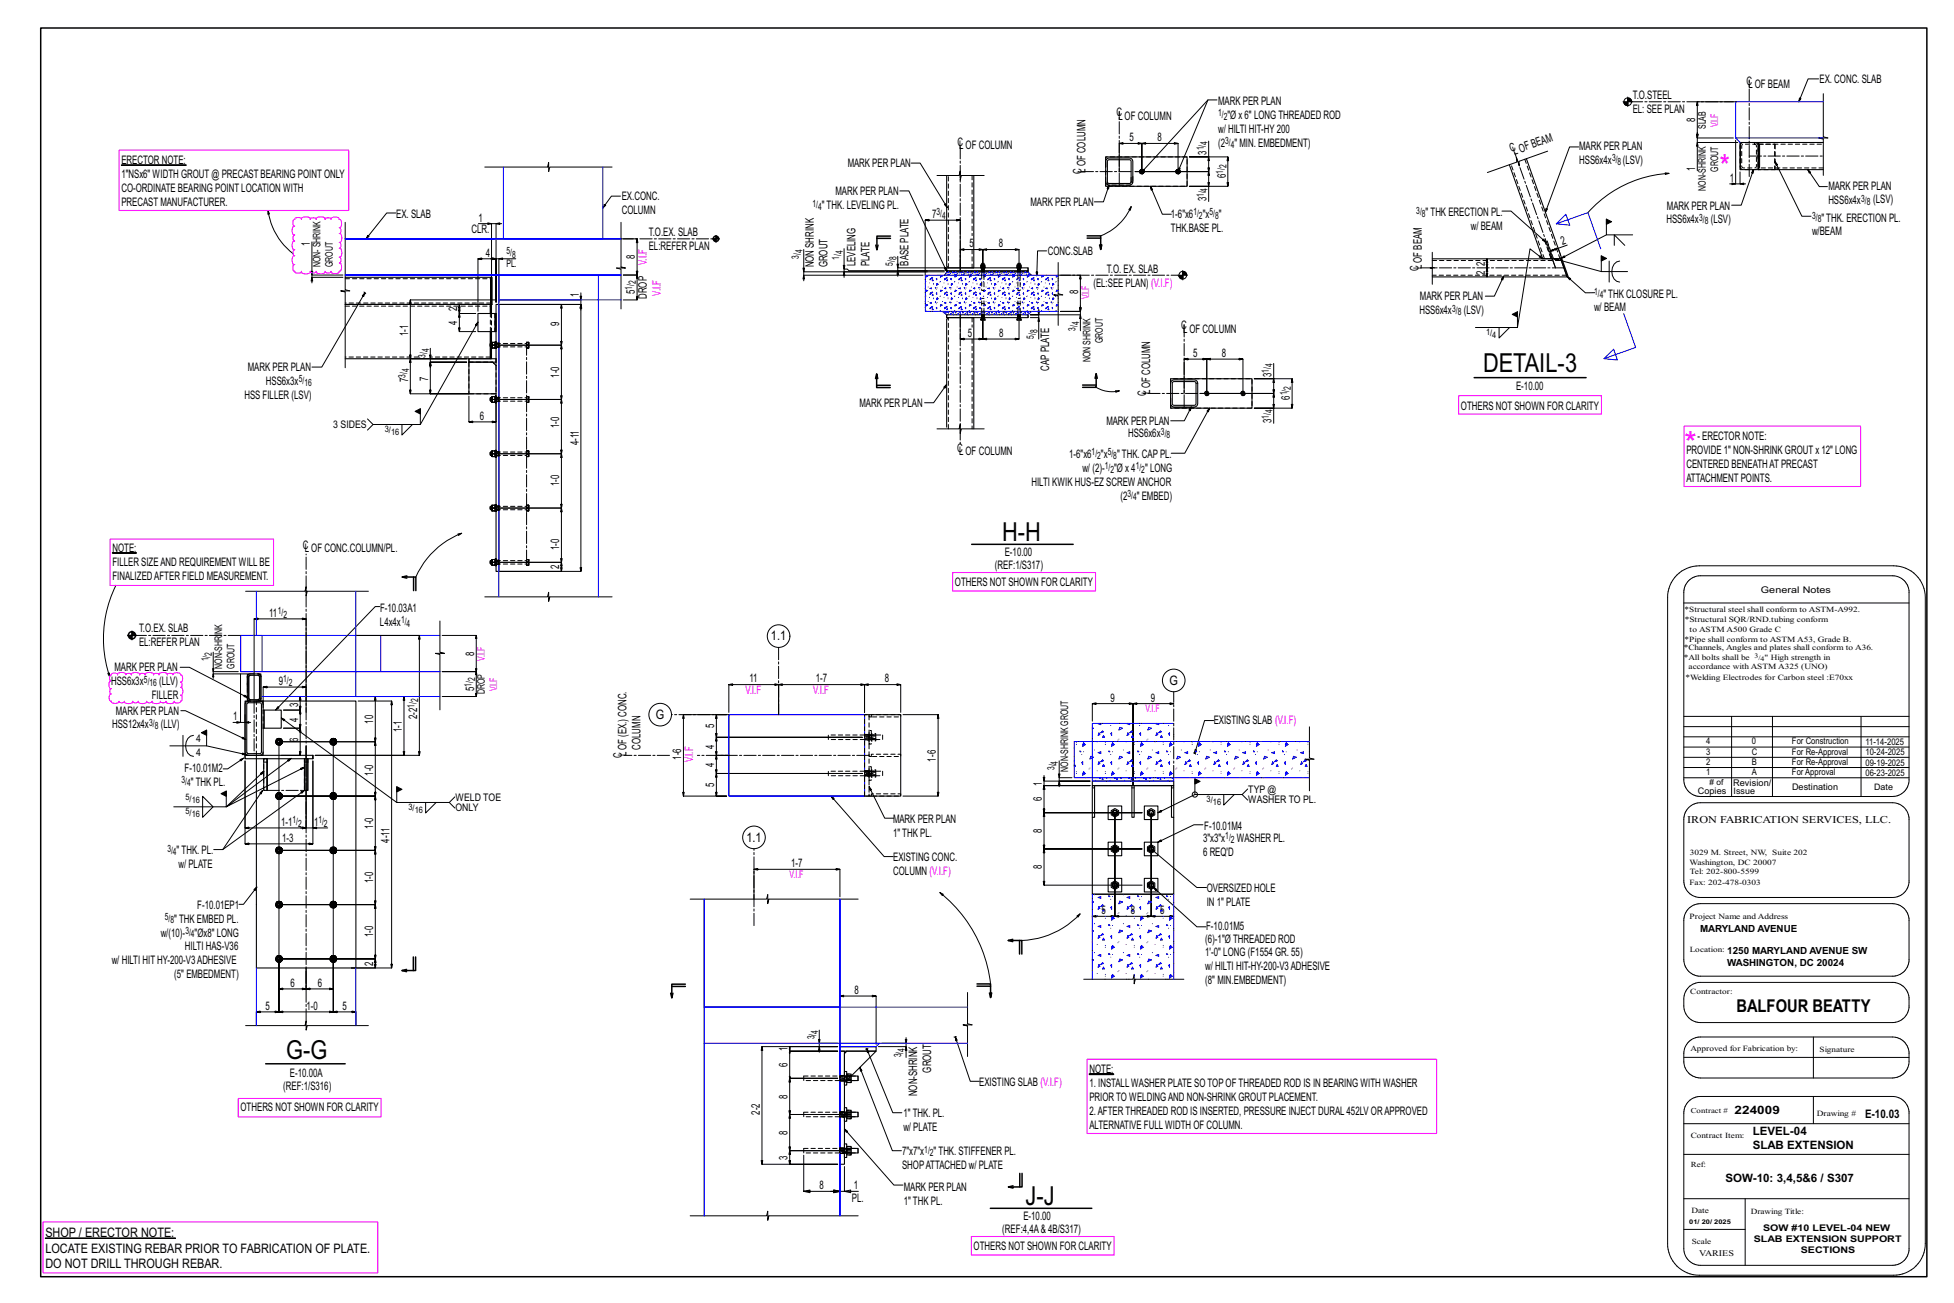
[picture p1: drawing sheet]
<svg xmlns="http://www.w3.org/2000/svg" width="914mm" height="610mm" viewBox="0 0 914 610" stroke-linecap="round" stroke-linejoin="round" font-family="sans-serif">
<defs><g id="words">
<g font-size="14.7" fill="#f0f">
<text x="805" y="83">*</text>
<text x="788" y="212">*</text>
</g>
<g font-size="12.2">
<text x="694" y="174">DETAIL-3</text>
<text x="469" y="253">H-H</text>
<text x="134" y="496">G-G</text>
<text x="480" y="564">J-J</text>
</g>
<text font-size="8.3" x="813" y="473">BALFOUR BEATTY</text>
<g font-size="6.1">
<text x="361" y="300">1.1</text>
<text x="547" y="320">G</text>
<text x="307" y="336">G</text>
<text x="349" y="394">1.1</text>
<text x="21" y="579">SHOP / ERECTOR NOTE:</text>
<text x="21" y="586">LOCATE EXISTING REBAR PRIOR TO FABRICATION OF PLATE.</text>
<text x="21" y="593">DO NOT DRILL THROUGH REBAR.</text>
</g>
<g font-size="5.5">
<text x="817" y="40">C</text>
<text x="818" y="41">LOF BEAM</text>
<text x="851" y="39">EX. CONC. SLAB</text>
<text x="764" y="46">T.O.STEEL</text>
<text x="570" y="49">MARK PER PLAN</text>
<text x="764" y="53">EL: SEE PLAN</text>
<text x="522" y="54">C</text>
<text x="523" y="56">L</text>
<text x="526" y="56">OF COLUMN</text>
<text x="574" y="56">&quot;Ø x 6&quot; LONG THREADED ROD</text>
<text x="793" y="57" transform="rotate(-90 793 57)">8</text>
<text x="570" y="62">w/ HILTI HIT-HY200</text>
<text x="448" y="68">CL</text>
<text x="452" y="69">OF COLUMN</text>
<text x="529" y="66">5</text>
<text x="542" y="66">8</text>
<text x="570" y="69">(2</text>
<text x="578" y="69">&quot; MIN. EMBEDMENT)</text>
<text x="707" y="71" transform="rotate(-20 707 71)">C</text>
<text x="739" y="70">MARK PER PLAN</text>
<text x="57" y="77">ERECTOR NOTE:</text>
<text x="508" y="78" transform="rotate(-90 508 78)">OF COLUMN</text>
<text x="565" y="72" transform="rotate(-90 565 72)">3</text>
<text x="709" y="72" transform="rotate(-20 709 72)">LOFBEAM</text>
<text x="739" y="77">HSS6x4x</text>
<text x="759" y="77">(LSV)</text>
<text x="57" y="83">1&quot;NSx6&quot; WIDTH GROUT @ PRECAST BEARING POINT ONLY</text>
<text x="397" y="78">MARK PER PLAN</text>
<text x="506" y="82" transform="rotate(-90 506 82)">C</text>
<text x="508" y="81" transform="rotate(-90 508 81)">L</text>
<text x="574" y="83" transform="rotate(-90 574 83)">6</text>
<text x="793" y="80" transform="rotate(-90 793 80)">1</text>
<text x="57" y="90">CO-ORDINATE BEARING POINT LOCATION WITH</text>
<text x="809" y="85">1</text>
<text x="856" y="89">MARK PER PLAN</text>
<text x="291" y="94">EX.CONC.</text>
<text x="391" y="91">MARK PER PLAN</text>
<text x="565" y="94" transform="rotate(-90 565 94)">3</text>
<text x="856" y="96">HSS6x4x</text>
<text x="877" y="95">(LSV)</text>
<text x="57" y="96">PRECAST MANUFACTURER.</text>
<text x="185" y="102">EX. SLAB</text>
<text x="291" y="100">COLUMN</text>
<text x="385" y="98">&quot; THK. LEVELING PL.</text>
<text x="482" y="97">MARK PER PLAN</text>
<text x="667" y="101">&quot; THK ERECTION PL.</text>
<text x="780" y="98">MARK PER PLAN</text>
<text x="224" y="104">1</text>
<text x="436" y="102">7</text>
<text x="548" y="102">1-6&quot;x6</text>
<text x="563" y="102">&quot;x</text>
<text x="570" y="102">&quot;</text>
<text x="688" y="108">w/ BEAM</text>
<text x="780" y="105">HSS6x4x</text>
<text x="801" y="105">(LSV)</text>
<text x="852" y="104">&quot; THK. ERECTION PL.</text>
<text x="221" y="109">CLR.</text>
<text x="304" y="110">T.O.EX. SLAB</text>
<text x="548" y="109">THK.BASE PL.</text>
<text x="848" y="110">w/BEAM</text>
<text x="145" y="115" transform="rotate(-90 145 115)">1</text>
<text x="304" y="117">EL:REFER PLAN</text>
<text x="454" y="116">5</text>
<text x="467" y="116">8</text>
<text x="490" y="119">CONC.SLAB</text>
<text x="731" y="114" transform="rotate(-20 731 114)">2</text>
<text x="227" y="120">4</text>
<text x="297" y="121" transform="rotate(-90 297 121)">8</text>
<text x="381" y="125" transform="rotate(-90 381 125)">NON SHRINK</text>
<text x="387" y="125" transform="rotate(-90 387 125)">GROUT</text>
<text x="400" y="124" transform="rotate(-90 400 124)">LEVELING</text>
<text x="407" y="124" transform="rotate(-90 407 124)">PLATE</text>
<text x="425" y="124" transform="rotate(-90 425 124)">BASE PLATE</text>
<text x="665" y="126" transform="rotate(-90 665 126)">L</text>
<text x="665" y="123" transform="rotate(-90 665 123)">OF BEAM</text>
<text x="695" y="124" transform="rotate(-90 695 124)">2</text>
<text x="518" y="128">T.O. EX. SLAB</text>
<text x="664" y="127" transform="rotate(-90 664 127)">C</text>
<text x="695" y="128" transform="rotate(-90 695 128)">2</text>
<text x="297" y="138" transform="rotate(-90 297 138)">5</text>
<text x="505" y="138" transform="rotate(-90 505 138)">8</text>
<text x="512" y="134">(EL:SEE PLAN) (V.I.F)</text>
<text x="271" y="139" transform="rotate(-90 271 139)">1</text>
<text x="303" y="140" transform="rotate(-90 303 140)">DROP</text>
<text x="664" y="141">MARK PER PLAN</text>
<text x="750" y="139">&quot; THK CLOSURE PL.</text>
<text x="214" y="146" transform="rotate(-90 214 146)">2</text>
<text x="664" y="147">HSS6x4x</text>
<text x="685" y="147">(LSV)</text>
<text x="746" y="146">w/ BEAM</text>
<text x="214" y="152" transform="rotate(-90 214 152)">4</text>
<text x="262" y="153" transform="rotate(-90 262 153)">9</text>
<text x="553" y="154">C</text>
<text x="554" y="156">L</text>
<text x="557" y="156">OF COLUMN</text>
<text x="191" y="157" transform="rotate(-90 191 157)">1-1</text>
<text x="453" y="158">5</text>
<text x="468" y="158">8</text>
<text x="558" y="167">5</text>
<text x="572" y="167">8</text>
<text x="116" y="173">MARK PER PLAN</text>
<text x="491" y="173" transform="rotate(-90 491 173)">CAPPLATE</text>
<text x="191" y="179" transform="rotate(-90 191 179)">7</text>
<text x="200" y="178" transform="rotate(-90 200 178)">7</text>
<text x="262" y="177" transform="rotate(-90 262 177)">1-0</text>
<text x="595" y="176" transform="rotate(-90 595 176)">3</text>
<text x="124" y="180">HSS6x3x</text>
<text x="536" y="185" transform="rotate(-90 536 185)">C</text>
<text x="538" y="185" transform="rotate(-90 538 185)">L</text>
<text x="538" y="182" transform="rotate(-90 538 182)">OF COLUMN</text>
<text x="709" y="182">E-10.00</text>
<text x="114" y="187">HSS FILLER (LSV)</text>
<text x="402" y="190">MARK PER PLAN</text>
<text x="604" y="187" transform="rotate(-90 604 187)">6</text>
<text x="684" y="192">OTHERS NOT SHOWN FOR CLARITY</text>
<text x="225" y="196">6</text>
<text x="262" y="200" transform="rotate(-90 262 200)">1-0</text>
<text x="518" y="199">MARK PER PLAN</text>
<text x="595" y="198" transform="rotate(-90 595 198)">3</text>
<text x="271" y="208" transform="rotate(-90 271 208)">4-11</text>
<text x="528" y="205">HSS6x6x</text>
<text x="794" y="206">- ERECTOR NOTE:</text>
<text x="448" y="211">C</text>
<text x="449" y="213">LOF COLUMN</text>
<text x="500" y="214">1-6&quot;x6</text>
<text x="515" y="214">&quot;x</text>
<text x="523" y="214">&quot; THK. CAPPL.</text>
<text x="789" y="213">PROVIDE 1&quot; NON-SHRINK GROUT x 12&quot; LONG</text>
<text x="507" y="221">w/ (2)-</text>
<text x="521" y="221">&quot;Ø x 4</text>
<text x="536" y="221">&quot; LONG</text>
<text x="789" y="219">CENTERED BENEATHAT PRECAST</text>
<text x="262" y="227" transform="rotate(-90 262 227)">1-0</text>
<text x="483" y="227">HILTI KWIK HUS-EZ SCREW ANCHOR</text>
<text x="789" y="226">ATTACHMENT POINTS.</text>
<text x="524" y="234">(2</text>
<text x="532" y="234">&quot; EMBED)</text>
<text x="142" y="257">C</text>
<text x="262" y="257" transform="rotate(-90 262 257)">1-0</text>
<text x="53" y="258">NOTE:</text>
<text x="143" y="258">LOF CONC.COLUMN/PL.</text>
<text x="470" y="260">E-10.00</text>
<text x="53" y="265">FILLER SIZEAND REQUIREMENT WILLBE</text>
<text x="262" y="266" transform="rotate(-90 262 266)">2</text>
<text x="466" y="266">(REF:1/S317)</text>
<text x="53" y="271">FINALIZEDAFTER FIELD MEASUREMENT.</text>
<text x="447" y="274">OTHERS NOT SHOWN FOR CLARITY</text>
<text x="178" y="286">F-10.03A1</text>
<text x="126" y="289">11</text>
<text x="178" y="293">L4x4x</text>
<text x="65" y="296">T.O.EX. SLAB</text>
<text x="65" y="302">EL:REFER PLAN</text>
<text x="222" y="307" transform="rotate(-90 222 307)">8</text>
<text x="54" y="314">MARK PER PLAN</text>
<text x="52" y="321">HSS6x3x</text>
<text x="74" y="321">(LLV)</text>
<text x="130" y="320">9</text>
<text x="222" y="323" transform="rotate(-90 222 323)">5</text>
<text x="351" y="319">11</text>
<text x="382" y="319">1-7</text>
<text x="414" y="319">8</text>
<text x="71" y="327">FILLER</text>
<text x="520" y="328">9</text>
<text x="539" y="328">9</text>
<text x="54" y="334">MARK PER PLAN</text>
<text x="139" y="331" transform="rotate(-90 139 331)">3</text>
<text x="52" y="341">HSS12x4x</text>
<text x="75" y="341">(LLV)</text>
<text x="109" y="337">1</text>
<text x="139" y="338" transform="rotate(-90 139 338)">4</text>
<text x="175" y="338" transform="rotate(-90 175 338)">10</text>
<text x="195" y="337" transform="rotate(-90 195 337)">2-2</text>
<text x="334" y="341" transform="rotate(-90 334 341)">5</text>
<text x="568" y="339">EXISTING SLAB (V.I.F)</text>
<text x="139" y="347" transform="rotate(-90 139 347)">6</text>
<text x="188" y="343" transform="rotate(-90 188 343)">1-1</text>
<text x="293" y="354" transform="rotate(-90 293 354)">L</text>
<text x="293" y="351" transform="rotate(-90 293 351)">OF (EX.) CONC.</text>
<text x="300" y="351" transform="rotate(-90 300 351)">COLUMN</text>
<text x="334" y="350" transform="rotate(-90 334 350)">4</text>
<text x="291" y="355" transform="rotate(-90 291 355)">C</text>
<text x="319" y="355" transform="rotate(-90 319 355)">1-6</text>
<text x="334" y="359" transform="rotate(-90 334 359)">4</text>
<text x="438" y="356" transform="rotate(-90 438 356)">1-6</text>
<text x="86" y="361">F-10.01M2</text>
<text x="175" y="363" transform="rotate(-90 175 363)">1-0</text>
<text x="89" y="368">&quot; THK PL.</text>
<text x="334" y="368" transform="rotate(-90 334 368)">5</text>
<text x="488" y="368" transform="rotate(-90 488 368)">1</text>
<text x="488" y="375" transform="rotate(-90 488 375)">6</text>
<text x="132" y="386">1-1</text>
<text x="147" y="386">1</text>
<text x="175" y="388" transform="rotate(-90 175 388)">1-0</text>
<text x="418" y="385">MARK PER PLAN</text>
<text x="488" y="390" transform="rotate(-90 488 390)">8</text>
<text x="563" y="388">F-10.01M4</text>
<text x="132" y="394">1-3</text>
<text x="182" y="394" transform="rotate(-90 182 394)">4-11</text>
<text x="418" y="392">1&quot; THK PL.</text>
<text x="563" y="394">3&quot;x3&quot;x</text>
<text x="579" y="394">WASHER PL.</text>
<text x="83" y="400">&quot; THK. PL.</text>
<text x="563" y="400">6 REQ'D</text>
<text x="84" y="406">w/ PLATE</text>
<text x="370" y="406">1-7</text>
<text x="418" y="403">EXISTING CONC.</text>
<text x="488" y="407" transform="rotate(-90 488 407)">8</text>
<text x="175" y="413" transform="rotate(-90 175 413)">1-0</text>
<text x="418" y="409">COLUMN (V.I.F)</text>
<text x="565" y="417">OVERSIZED HOLE</text>
<text x="92" y="425">F-10.01EP1</text>
<text x="565" y="424">IN 1&quot; PLATE</text>
<text x="82" y="432">&quot; THK EMBED PL.</text>
<text x="515" y="428">5</text>
<text x="529" y="428">8</text>
<text x="543" y="428">5</text>
<text x="564" y="435">F-10.01M5</text>
<text x="75" y="438">w/(10)-</text>
<text x="91" y="438">&quot;Øx8&quot; LONG</text>
<text x="175" y="439" transform="rotate(-90 175 439)">1-0</text>
<text x="564" y="441">(6)-1&quot;Ø THREADED ROD</text>
<text x="87" y="445">HILTI HAS-V36</text>
<text x="564" y="447">1'-0&quot; LONG (F1554 GR. 55)</text>
<text x="52" y="451">w/ HILTI HIT HY-200-V3ADHESIVE</text>
<text x="175" y="452" transform="rotate(-90 175 452)">2</text>
<text x="564" y="454">w/ HILTI HIT-HY-200-V3ADHESIVE</text>
<text x="82" y="458">(5&quot; EMBEDMENT)</text>
<text x="136" y="462">6</text>
<text x="149" y="462">6</text>
<text x="564" y="461">(8&quot; MIN.EMBEDMENT)</text>
<text x="400" y="465">8</text>
<text x="124" y="472">5</text>
<text x="143" y="472">1-0</text>
<text x="160" y="472">5</text>
<text x="369" y="492" transform="rotate(-90 369 492)">1</text>
<text x="136" y="504">E-10.00A</text>
<text x="369" y="499" transform="rotate(-90 369 499)">6</text>
<text x="436" y="502" transform="rotate(-90 436 502)">GROUT</text>
<text x="510" y="502">NOTE:</text>
<text x="458" y="508">EXISTING SLAB (V.I.F)</text>
<text x="510" y="509">1. INSTALLWASHER PLATE SO TOPOF THREADED ROD IS IN BEARING WITH WASHER</text>
<text x="133" y="510">(REF:1/S316)</text>
<text x="369" y="514" transform="rotate(-90 369 514)">8</text>
<text x="429" y="513" transform="rotate(-90 429 513)">NON-SHRINK</text>
<text x="510" y="515">PRIOR TO WELDINGAND NON-SHRINK GROUT PLACEMENT.</text>
<text x="113" y="520">OTHERS NOT SHOWN FOR CLARITY</text>
<text x="356" y="521" transform="rotate(-90 356 521)">2-2</text>
<text x="510" y="522">2.AFTER THREADED ROD IS INSERTED, PRESSURE INJECT DURAL452LV ORAPPROVED</text>
<text x="423" y="522">1&quot; THK. PL.</text>
<text x="873" y="523">E-10.03</text>
<text x="369" y="531" transform="rotate(-90 369 531)">8</text>
<text x="423" y="529">w/ PLATE</text>
<text x="510" y="528">ALTERNATIVE FULLWIDTH OF COLUMN.</text>
<text x="369" y="543" transform="rotate(-90 369 543)">3</text>
<text x="422" y="540">7&quot;x7&quot;x</text>
<text x="437" y="540">&quot; THK. STIFFENER PL.</text>
<text x="422" y="547">SHOPATTACHED w/ PLATE</text>
<text x="384" y="556">8</text>
<text x="400" y="556">1</text>
<text x="423" y="557">MARK PER PLAN</text>
<text x="399" y="562">PL.</text>
<text x="423" y="564">1&quot; THK PL.</text>
<text x="479" y="571">E-10.00</text>
<text x="469" y="577">(REF:4,4A&amp; 4B/S317)</text>
<text x="456" y="585">OTHERS NOT SHOWN FOR CLARITY</text>
</g>
<g font-size="5.5" fill="#f0f">
<text x="303" y="124" transform="rotate(-90 303 124)">V.I.F</text>
<text x="309" y="138" transform="rotate(-90 309 138)">V.I.F</text>
<text x="349" y="325">V.I.F</text>
<text x="381" y="325">V.I.F</text>
<text x="324" y="357" transform="rotate(-90 324 357)">V.I.F</text>
</g>
<g font-size="5.4">
<text x="812" y="521">224009</text>
<text x="820" y="531">LEVEL-04</text>
<text x="820" y="537">SLAB EXTENSION</text>
<text x="807" y="553">SOW-10: 3,4,5&amp;6 / S307</text>
</g>
<g font-size="4.9" fill="#f0f">
<text x="804" y="60" transform="rotate(-90 804 60)">V.I.F</text>
<text x="510" y="140" transform="rotate(-90 510 140)">V.I.F</text>
<text x="227" y="309" transform="rotate(-90 227 309)">V.I.F</text>
<text x="233" y="324" transform="rotate(-90 233 324)">V.I.F</text>
<text x="536" y="333">V.I.F</text>
<text x="369" y="411">V.I.F</text>
</g>
<g font-size="4.9">
<text x="798" y="60" transform="rotate(-90 798 60)">SLAB</text>
<text x="804" y="80" transform="rotate(-90 804 80)">GROUT</text>
<text x="798" y="89" transform="rotate(-90 798 89)">NON-SHRINK</text>
<text x="150" y="125" transform="rotate(-90 150 125)">NON- SHRINK</text>
<text x="156" y="125" transform="rotate(-90 156 125)">GROUT</text>
<text x="237" y="125">PL.</text>
<text x="516" y="161" transform="rotate(-90 516 161)">GROUT</text>
<text x="510" y="169" transform="rotate(-90 510 169)">NON SHRINK</text>
<text x="156" y="200">3 SIDES</text>
<text x="104" y="297" transform="rotate(-90 104 297)">NK</text>
<text x="104" y="313" transform="rotate(-90 104 313)">NON-SHRI</text>
<text x="110" y="313" transform="rotate(-90 110 313)">GROUT</text>
<text x="227" y="325" transform="rotate(-90 227 325)">DROP</text>
<text x="92" y="347">4</text>
<text x="92" y="353">4</text>
<text x="500" y="361" transform="rotate(-90 500 361)">NON-SHRINK GROUT</text>
<text x="584" y="371">TYP @</text>
<text x="213" y="375">WELD TOE</text>
<text x="584" y="376">WASHER TO PL.</text>
<text x="213" y="379">ONLY</text>
<text x="790" y="385">IRON FABRICATION SERVICES, LLC.</text>
</g>
<g font-size="4.7">
<text x="570" y="54">1/</text>
<text x="573" y="56">2</text>
<text x="563" y="70" transform="rotate(-90 563 70)">1/</text>
<text x="565" y="68" transform="rotate(-90 565 68)">4</text>
<text x="573" y="67">3/</text>
<text x="576" y="69">4</text>
<text x="754" y="75">3/</text>
<text x="757" y="77">8</text>
<text x="572" y="81" transform="rotate(-90 572 81)">1/</text>
<text x="574" y="79" transform="rotate(-90 574 79)">2</text>
<text x="565" y="90" transform="rotate(-90 565 90)">4</text>
<text x="563" y="92" transform="rotate(-90 563 92)">1/</text>
<text x="871" y="94">3/</text>
<text x="380" y="97">1/</text>
<text x="383" y="98">4</text>
<text x="438" y="101">3/</text>
<text x="558" y="101">1/</text>
<text x="566" y="101">5/</text>
<text x="663" y="100">3/</text>
<text x="665" y="102">8</text>
<text x="874" y="96">8</text>
<text x="441" y="102">4</text>
<text x="561" y="102">2</text>
<text x="569" y="102">8</text>
<text x="795" y="103">3/</text>
<text x="798" y="105">8</text>
<text x="848" y="102">3/</text>
<text x="851" y="104">8</text>
<text x="237" y="119">5/</text>
<text x="376" y="118" transform="rotate(-90 376 118)">4</text>
<text x="394" y="119" transform="rotate(-90 394 119)">4</text>
<text x="240" y="120">8</text>
<text x="374" y="121" transform="rotate(-90 374 121)">3/</text>
<text x="393" y="121" transform="rotate(-90 393 121)">1/</text>
<text x="418" y="124" transform="rotate(-90 418 124)">5/</text>
<text x="420" y="122" transform="rotate(-90 420 122)">8</text>
<text x="296" y="136" transform="rotate(-90 296 136)">1/</text>
<text x="298" y="133" transform="rotate(-90 298 133)">2</text>
<text x="746" y="138">1/</text>
<text x="749" y="140">4</text>
<text x="680" y="146">3/</text>
<text x="682" y="148">8</text>
<text x="503" y="155" transform="rotate(-90 503 155)">3/</text>
<text x="505" y="152" transform="rotate(-90 505 152)">4</text>
<text x="484" y="159" transform="rotate(-90 484 159)">5/</text>
<text x="486" y="156" transform="rotate(-90 486 156)">8</text>
<text x="199" y="167" transform="rotate(-90 199 167)">3/</text>
<text x="201" y="165" transform="rotate(-90 201 165)">4</text>
<text x="595" y="172" transform="rotate(-90 595 172)">4</text>
<text x="140" y="179">5/</text>
<text x="190" y="177" transform="rotate(-90 190 177)">3/</text>
<text x="191" y="174" transform="rotate(-90 191 174)">4</text>
<text x="594" y="174" transform="rotate(-90 594 174)">1/</text>
<text x="142" y="180">16</text>
<text x="602" y="185" transform="rotate(-90 602 185)">1/</text>
<text x="604" y="182" transform="rotate(-90 604 182)">2</text>
<text x="594" y="196" transform="rotate(-90 594 196)">1/</text>
<text x="595" y="193" transform="rotate(-90 595 193)">4</text>
<text x="543" y="203">3/</text>
<text x="546" y="205">8</text>
<text x="511" y="213">1/</text>
<text x="513" y="215">2</text>
<text x="518" y="213">5/</text>
<text x="521" y="215">8</text>
<text x="517" y="219">1/</text>
<text x="520" y="221">2</text>
<text x="531" y="219">1/</text>
<text x="534" y="221">2</text>
<text x="528" y="232">3/</text>
<text x="530" y="234">4</text>
<text x="130" y="287">1/</text>
<text x="133" y="289">2</text>
<text x="188" y="292">1/</text>
<text x="190" y="293">4</text>
<text x="98" y="309" transform="rotate(-90 98 309)">1/</text>
<text x="99" y="307" transform="rotate(-90 99 307)">2</text>
<text x="67" y="319">5/</text>
<text x="70" y="321">16</text>
<text x="132" y="319">1/</text>
<text x="135" y="321">2</text>
<text x="221" y="321" transform="rotate(-90 221 321)">1/</text>
<text x="222" y="319" transform="rotate(-90 222 319)">2</text>
<text x="196" y="329" transform="rotate(-90 196 329)">2</text>
<text x="194" y="331" transform="rotate(-90 194 331)">1/</text>
<text x="70" y="339">3/</text>
<text x="72" y="341">8</text>
<text x="495" y="358" transform="rotate(-90 495 358)">4</text>
<text x="493" y="360" transform="rotate(-90 493 360)">3/</text>
<text x="85" y="366">3/</text>
<text x="88" y="368">4</text>
<text x="137" y="385">1/</text>
<text x="139" y="387">2</text>
<text x="149" y="385">1/</text>
<text x="152" y="387">2</text>
<text x="573" y="393">1/</text>
<text x="576" y="394">2</text>
<text x="78" y="398">3/</text>
<text x="81" y="400">4</text>
<text x="77" y="430">5/</text>
<text x="80" y="432">8</text>
<text x="87" y="437">3/</text>
<text x="89" y="439">4</text>
<text x="383" y="484" transform="rotate(-90 383 484)">4</text>
<text x="381" y="486" transform="rotate(-90 381 486)">3/</text>
<text x="422" y="495" transform="rotate(-90 422 495)">3/</text>
<text x="423" y="492" transform="rotate(-90 423 492)">4</text>
<text x="433" y="539">1/</text>
<text x="435" y="541">2</text>
</g>
<g font-size="4.6">
<text x="796" y="436">MARYLAND AVENUE</text>
<text x="808" y="446">1250 MARYLAND AVENUE SW</text>
<text x="808" y="452">WASHINGTON, DC 20024</text>
</g>
<g font-size="4.3">
<text x="824" y="278">General Notes</text>
<text x="798" y="353">3</text>
<text x="798" y="348">4</text>
<text x="820" y="353">C</text>
<text x="820" y="348">0</text>
<text x="839" y="353">For Re-Approval</text>
<text x="839" y="348">For Construction</text>
<text x="873" y="353">10-24-2025</text>
<text x="873" y="349">11-14-2025</text>
<text x="798" y="358">2</text>
<text x="820" y="358">B</text>
<text x="839" y="358">For Re-Approval</text>
<text x="873" y="358">09-19-2025</text>
<text x="798" y="363">1</text>
<text x="820" y="363">A</text>
<text x="839" y="363">For Approval</text>
<text x="873" y="363">06-23-2025</text>
<text x="795" y="372">Copies</text>
<text x="811" y="368">Revision/</text>
<text x="839" y="370">Destination</text>
<text x="825" y="576">SOW #10 LEVEL-04 NEW</text>
<text x="821" y="581">SLAB EXTENSION SUPPORT</text>
<text x="843" y="586">SECTIONS</text>
</g>
<g font-size="4.2">
<text x="695" y="157">1/</text>
<text x="698" y="158">4</text>
<text x="180" y="202">3/</text>
<text x="183" y="203">16</text>
<text x="811" y="371">Issue</text>
<text x="877" y="370">Date</text>
<text x="87" y="374">5/</text>
<text x="90" y="376">16</text>
<text x="565" y="375">3/</text>
<text x="568" y="377">16</text>
<text x="87" y="381">5/</text>
<text x="90" y="382">16</text>
<text x="191" y="379">3/</text>
<text x="194" y="380">16</text>
</g>
<text font-size="4" x="795" y="588">VARIES</text>
<text font-size="3.9" x="800" y="367"># of</text>
<g font-size="3.7">
<text x="788" y="286">*Structural steel shall conform to ASTM-A992.</text>
<text x="788" y="291">*Structural SQR/RND.tubing conform</text>
<text x="791" y="296">to ASTM A500 Grade C</text>
<text x="788" y="304">*Channels, Angles and plates shall conform to A36.</text>
<text x="788" y="300">*Pipe shall conform to ASTM A53, Grade B.</text>
<text x="788" y="309">*All bolts shall be</text>
<text x="826" y="309">&quot; High strength in</text>
<text x="790" y="313">accordance with ASTM A325 (UNO)</text>
<text x="789" y="318">*Welding Electrodes for Carbon steel :E70xx</text>
<text x="791" y="400">3029 M. Street, NW, Suite 202</text>
<text x="791" y="405">Washington, DC 20007</text>
<text x="791" y="409">Tel: 202-800-5599</text>
<text x="791" y="414">Fax: 202-478-0303</text>
<text x="791" y="430">Project Name and Address</text>
<text x="791" y="446">Location:</text>
<text x="791" y="465">Contractor:</text>
<text x="791" y="492">Approved for Fabrication by:</text>
<text x="852" y="492">Signature</text>
<text x="850" y="522">Drawing #</text>
<text x="791" y="532">Contract Item:</text>
<text x="791" y="567">Date</text>
<text x="819" y="568">Drawing Title:</text>
<text x="792" y="582">Scale</text>
</g>
<text font-size="3.6" x="791" y="546">Ref:</text>
<text font-size="3.5" x="791" y="521">Contract #</text>
<g font-size="3.2">
<text x="821" y="308">3/</text>
<text x="824" y="309">4</text>
</g>
<text font-size="3" x="791" y="572">01/ 20/ 2025</text>
</g></defs>
<path d="M57 77h30zM53 259h11zM21 579h61z" fill="#000" stroke="#000" stroke-width=".5"/>
<path d="M510 502l11 1z" fill="#000" stroke="#000" stroke-width=".7"/>
<g fill="none" stroke="#000" stroke-width=".47">
<path d="M851 37h-5l-4 11M565 47l-14 33v-13h-17h2h-2v13v-13h-10h2h-2v6M570 47h-5l-31 34M760 48h4M762 45v5M811 48h-17v17M853 44v20l2 1h-4h2v17M227 78h29l1-2v4v-2h29M426 76h5l12 21M534 79h.1M534 80h.1M535 79h.1"/>
<path d="M551 79h.1M551 80h.1M552 79l-1 1zM552 79h.1M566 73v2h-1zM566 66v7h-9h18l-1 2h1v-2v14l-1-2h1v2h-18h9v7M566 73v7l-1-1h1v1h-35h35v7M724 71l-13 4v3l-1-4v2l-14 5M739 69h-4l-12 30M794 63h1l-1 2zM794 67l1 1h-1zM794 65h17z"/>
<path d="M794 62v5M812 66v20h-3M813 67h-19v13M821 79l-6 17h-5M831 76l12 25h5M846 79l5 8h4M125 98l1 2h-1zM125 98a31 31 0 0 0 12 21M185 100h-4l-10 12M290 92h-4l-4 5M421 89h4l18 38M438 82h11v-2v4l1-2h11"/>
<path d="M519 87l-3 7h-4M529 97v1h-1zM529 97a26 26 0 0 1-14 13M533 80h.1M534 81h.1M535 81h.1M535 80h.1M538 87l6 13h4M550 80h.1M551 81h.1M552 81h.1M552 80h.1"/>
<path d="M565 85h1v2zM703 99h4l16 14M779 81h2l-2 1zM781 81a55 55 0 0 0-38 18M810 86h2h-2zM812 86h5M814 86h2zM814 80v6M146 113v16h14M162 104v32h2h-5l3 1v35M224 105h6v37M228 104l2 1h-2z"/>
<path d="M230 105h5M232 105l2-1v1zM232 105v36v-20M291 104v21h2h-5l3 1v19M292 112h6v1h1l-1-1v17v-2h1l-1 2h-6h6v11v-1v1h-6M334 112l1 1M334 112h1M335 112h.1M335 111l1 1M335 111v1M335 110l1 1M376 117v10h58"/>
<path d="M395 116v10h1l1 1h37M420 120v5h22M490 117h-4l-1 12M670 118v7h1h-2l1 1v7M727 116h2l-1 1zM729 116l-4 2 2-1-2 1 3 7M733 115l-4 1 1 3M749 120v7h13M752 103v7h12M752 110l-21 11M755 115v-5l5 5M146 127v2z"/>
<path d="M146 130v1zM146 129v3M146 130h14M170 137h1M171 137l-20 35h-5M171 137h.1M230 121h3M230 121h2h-2zM233 121h2zM241 121h-8v20M271 139h1v1zM272 137v3h-39"/>
<path d="M376 125h1l-1 2zM376 129l1 2h-1zM376 127v4M376 129h56M395 124v2zM395 127v2zM395 126v4M395 127h47M420 124v1zM420 127v1zM420 125v4M420 127h22"/>
<path d="M449 127v-10h2v-1l-2 1h11h-2v-1l2 1v10v-10h17h-2v-1l2 1v10M449 125v-22h-16h2h-2v26M495 123v14l2 1h-4h2v14M496 129h10l-1 2h1v-2v17l-1-2h1v2h-10h10M551 129h5M554 127v4M695 128h1v2zM696 121v9M704 129l-5 10h-4M722 121l-6-5-6 37M727 121l22 6M733 129l9 8h4"/>
<path d="M753 122v10M758 122a5 5 0 0 0-4 5 5 5 0 0 0 4 5M224 151l-27 48M228 142h-13v5v-2v2h8h-8v8v-2v2h8M232 141v-20h-8h1h-1v25M232 140h-40v28v-2v2h26h-26v16v-2v2h27h-18v-15l1 2h-1v-2h17h-17M233 142h30l-1 2h1v-2v19l-1-1h1v1h-30h30v26l-1-2h1v2h-30h30v25l-1-1h1v1h-30M233 142h39v125l-1-1h1v1h-39h30v-4v2h-1l1-2h-30h30v-25v1h-1l1-1h-31M233 142h39M272 142v2h-1zM272 140v5M449 147v12h2v-1l-2 1h11h-2v-1l2 1v-10v10h17h-2v-1l2 1v-10"/>
<path d="M459 149v1zM459 149h1v1h1v-1h-1M459 150h1M459 146v2M460 146v2M476 149v1zM476 149h1v1h1v-1h-1M476 150h1M476 146v2M477 146v2M482 149h4v10M486 146v1z"/>
<path d="M486 149v1zM486 147h-4h24v8M486 145v4M505 144h1v2zM506 147v2h-1zM506 143v4M702 153v5l4-5M710 146v7h-20M201 166h1l-1 2zM201 169l1 2h-1zM201 163v5h8M201 168v4"/>
<path d="M229 162h.1M229 161v1M230 161h-1v1h1M230 160v1h2M230 161v2M232 160h-2v3h2M232 162v1v-3v2M232 162h.1M232 161h.1M246 162h.1M246 160v3M443 180l-6 8h-4"/>
<path d="M554 177v-9h11h-2h2v16v-16h17h-2h2v16M596 177v2zM596 170v7h-9h18v14l-1-2h1v2h-18h9v7M596 177v7v-2v2h-34h34v7M175 199l-3 2M188 199v5l5-5M197 191v8h-22l-3-3M219 185v12l2 1v-1h-2h13l-2 1v-1h2v-12M229 188h.1M229 186v1M230 186h-1v2h1M230 187h2"/>
<path d="M230 188h.1M230 187v1M230 186v1M232 186h-2v2h2M232 185v3v-1M232 185v3M232 188h.1M232 187h.1M232 186h.1M246 188h.1M246 186v2M513 181a14 14 0 0 0 11 2"/>
<path d="M522 183h2l-2 1zM557 190l-3 7h-6M564 183h1l1 1-1 1h-1v-1zM566 191l-12 21h-6M581 183h1l1 1-1 1h-1v-1zM596 189v2zM229 213h.1M229 212v1M230 211h-1v2h1M230 211v1h2M230 212v2M232 211h-2v3h2"/>
<path d="M232 213v1v-3v2M232 213h.1M232 212h.1M232 212h31l-1 2h1v-2v26l-1-2h1v2h-30M246 213h.1M246 211v3M438 201h11v-2v4l1-2h11M229 238h.1M229 237v1M230 237h-1v1h1M230 238h2M230 238h.1"/>
<path d="M230 238v1M230 236v1M232 236h-2v3h2M232 238v1v-3v2M232 238h.1M232 237h.1M246 238h.1M246 236v3M214 250l2-1-1 1zM216 249a39 39 0 0 0-21 21M54 274a56 56 0 0 0-3 43M115 277h28v-2v4l1-2h28"/>
<path d="M227 279h29l1-2v4v-2h29M229 264h.1M229 263h.1M230 262h-1v2h1M230 263h2M230 264h.1M230 263v1M230 262v1M232 262h-2v2h2M232 264v1v-4v3M232 264h.1M232 263h.1"/>
<path d="M246 264h.1M246 262v2M785 269a15 15 0 0 1 10-4h91a15 15 0 0 1 15 15v302a15 15 0 0 1-15 15h-91a15 15 0 0 1-15-15v-302a15 15 0 0 1 5-11zM790 272l3-2 3-1h90a8 8 0 0 1 7 7v89a8 8 0 0 1-7 8h-90a8 8 0 0 1-8-8v-88a8 8 0 0 1 2-5zM60 298l1 1M60 297l2 2M61 297l1 1M62 296l1 1M62 297h.1M167 297h29v56v-1h1l-1 1h-49h42v-27v2v-2h-22h9v21l-1-2h1v2h-45M178 284h-2l-47 48M206 291v14l2 1h-4h2v26"/>
<path d="M207 297h16v2v-2v17v-1v1h-16h16v12v-2v2h-16M788 282h105M50 315h1v2zM84 312h5l27 14M99 313h1v1zM100 315v2h-1zM100 305v9h12M100 314v3M100 315h15M113 315v23h-4M85 332h2l28 14M111 338h2h-2z"/>
<path d="M113 338h4M115 338h1zM115 334v4M119 327v-37h24h-1v-1l1 1v43M132 336l54 39M141 326h-1v2h1l-1-2v6v-2h1l-1 2h-7h7v9v-2h1l-1 2h-7h7v12v-1h1l-1 1h-8M143 328v-7h-20h2v1l-2-1v10M168 328h15v2h1l-1-2v125v-2h1l-1 2h-19h12v-4v1h-1l1-1h-45h45v-2h-1l1 2v-26v2h-1l1-2h-45h45v-25v2h-1l1-2h-45h45v-26v2h-1l1-2h-45h45v-25v2h-1l1-2h-45v116h1v-1l-1 1h12h-1v-1l1 1v-10v10h13h-2v-1l2 1v-116M320 334v2h-1l1-2h20h-5v11v-2h1l-1 2h69h-69v8v-1h1l-1 1h6h-6v9v-2h1l-1 2h69h-69v10v-1h1l-1 1h5h-20zM341 333v-13l2 1v-1h-2h23l-1 1v-1h1v14v-14h41l-2 1v-1h2v13v-13h17l-2 1v-1h2v13M423 334h16v2v-2v38v-1v1h-16M549 329h-19h2v1l-2-1v39v-39h-19h2v1l-2-1v8"/>
<path d="M568 337h-4l-5 16M788 335h105M788 340h105M810 335v38M829 335v38M871 335v38M86 344v10M91 344a5 5 0 0 0-4 5 5 5 0 0 0 4 5M97 342v7h-18M97 349l18 4M114 355l-7 5h-3M131 346l1 1-1-1h-1l-1 1 1 1h1l1-1-1 1"/>
<path d="M136 355l-30 22 36-18M157 346v1v-1h-2l-1 1 1 1h2v-1v1M496 356v8h6M559 352v1M559 353h1M613 340v15h2h-4l2 1v14M788 350h105M788 359h105M788 345h105M788 354h105M95 373l5 4-5 5zM106 370v7h-25"/>
<path d="M123 370l-19 27h-4M123 361l-17 16M131 371l1 1-1-1h-1l-1 1 1 2h1l1-2-1 2M142 370l-38 27M157 371v1v-1h-2l-1 1 1 2h2v-2v2M186 368v7h24l3-2M199 375v5l5-5M210 375l3 3M389 372l25 29h4M407 368l7 15h4M488 364h1v1zM489 368v1h-1z"/>
<path d="M489 363v5h21h-21v12l-1-1h1v1h45h-45v17l-1-2h1v2h45h-45v17l-1-2h1v2h45M489 365h21h-14M495 362h1v2zM496 365v2h-1zM496 364v4M559 364v8h22l3-3M559 372l-17 8M573 372v5l5-5M581 372l3 2M788 364h105M790 378l2-2h4h90a8 8 0 0 1 7 7v30l-1 3a8 8 0 0 1-6 4h-90a8 8 0 0 1-8-8v-29l1-3zM131 397l1 1-1-1h-1l-1 1 1 1h1l1-1-1 1"/>
<path d="M141 387h5M142 387h1l-1 1zM143 387v-38v38h-28h1v1l-1-1v-31v39h31h-1v-1l1 1v-39v31h7M146 387h2v1zM157 397v1v-1h-2l-1 1 1 1h2v-1v1M539 397l21 18h5M563 386h-4l-17 8M120 415l-6 8h-2M393 420v-13h-40l2-1v1h-2v14M440 418h1v1zM440 418a64 64 0 0 1 24 42M540 415l20 19h4"/>
<path d="M540 415h-1M540 415h.1M131 422l1 1-1-1h-1l-1 1 1 2h1l1-2-1 2M157 422v1v-1h-2l-1 1 1 2h2v-2v2M323 421h36v-2v4l1-2h42M504 429l1-1-1 1zM505 428a39 39 0 0 1-27 12M511 429l2-1v1zM511 429h11h-2v-1l2 1v-49v49h17h-2v-1l2 1v-49v49h10M790 425l3-2h3h90a8 8 0 0 1 7 7v20v2a8 8 0 0 1-7 5h-91a8 8 0 0 1-7-8v-19l1-2zM131 447l1 2-1-2h-1l-1 2 1 1h1l1-1-1 1M157 447v2v-2h-2l-1 2 1 1h2v-1v1"/>
<path d="M507 458h23l1-2v4v-2h23M115 480h28v-2v4l1-2h28M120 480v-7h11l-2 1v-1h2v-24v24h25l-2 1v-1h2v-24v24h11l-2 1v-1h2v7M393 466h2zM393 466h17h-2h2v23M453 464v15h2h-4l2 1v14M790 462l2-1 3-1h91a8 8 0 0 1 7 7v4a8 8 0 0 1-7 7h-90a8 8 0 0 1-8-7v-6zM369 491l1 1zM383 486h1l-1 2zM383 490l1 1h-1zM383 482v6h9M383 488v4"/>
<path d="M383 490h9M392 490h-35l-1 1h1v-1v55l-1-2h1v2h35h-22v-2h-1l1 2v-7v2h-1l1-2h25h-25v-1h-1l1 1v-17v2h-1l1-2h26h-26v-17v2h-1l1-2h22h-22v-12l-1 1 1-1h22h-22M392 490h-22v2M402 499l16 39h4M406 491l12 30h4M406 491h-1M406 491h.1M411 490h13v5M413 488h11M424 486v2zM424 490v1zM424 485v5"/>
<path d="M447 485l7 21h4M447 485h-1M448 485h-1M788 495h105M790 487l2-1 4-1h90a8 8 0 0 1 7 7v5a8 8 0 0 1-7 7h-90a8 8 0 0 1-8-7v-4a8 8 0 0 1 2-6zM849 485v19M790 515l2-1 4-1h90a8 8 0 0 1 7 7v65a8 8 0 0 1-7 7h-90a8 8 0 0 1-8-8v-63a8 8 0 0 1 2-6zM849 513v13M395 528l23 26h5M788 526h105M376 540v17l3 1v-1h-3h17l-3 1v-1h3v-11v11M389 557h6"/>
<path d="M390 557h3l-3 1zM395 557h3v1zM395 546v11h7M788 540h105M323 569h36v-2v4l1-2h42M788 561h105M788 575h29M817 561v31"/>
<circle cx="762" cy="48" r="1.8"/>
<circle cx="554" cy="129" r="1.8"/>
<circle cx="364" cy="298" r="5"/>
<circle cx="549" cy="318" r="5"/>
<circle cx="309" cy="334" r="5"/>
<circle cx="131" cy="347" r=".8"/>
<circle cx="131" cy="347" r="1.6"/>
<circle cx="156" cy="347" r=".8"/>
<circle cx="156" cy="347" r="1.6"/>
<circle cx="131" cy="372" r=".8"/>
<circle cx="131" cy="372" r="1.6"/>
<circle cx="156" cy="372" r=".8"/>
<circle cx="156" cy="372" r="1.6"/>
<circle cx="559" cy="372" r="1.2"/>
<circle cx="131" cy="398" r=".8"/>
<circle cx="131" cy="398" r="1.6"/>
<circle cx="156" cy="398" r=".8"/>
<circle cx="156" cy="398" r="1.6"/>
<circle cx="353" cy="392" r="5"/>
<circle cx="131" cy="423" r=".8"/>
<circle cx="131" cy="423" r="1.6"/>
<circle cx="156" cy="423" r=".8"/>
<circle cx="156" cy="423" r="1.6"/>
<circle cx="131" cy="449" r=".8"/>
<circle cx="131" cy="449" r="1.6"/>
<circle cx="156" cy="449" r=".8"/>
<circle cx="156" cy="449" r="1.6"/>
</g>
<g fill="none" stroke="#000" stroke-width=".7">
<path d="M19 13h883v584h-883zM760 48h2M760 49h2M761 49h1M762 47h1M762 46h1M762 47h2M334 112h3M335 110v3M410 115v2l1-2M410 112h7M417 110h-7v7"/>
<path d="M509 110h6v7l1-2M509 111h6M515 115v2M552 129h2M552 130h2M553 130h1M554 127h.1M554 128h1M554 127h1M410 175v2M411 177l-1-2v6h7M512 177l1-2v6h-6"/>
<path d="M513 175v2M690 177h52M410 180h7M507 180h6M455 255h47M188 270h2M190 269l-2 1h7v6M194 270v6M60 297h4M62 295v4M472 440h6v6M474 439l-2 1 2 1"/>
<path d="M477 440v6M190 454h-2l2 1M193 448v6M194 448v6h-6M314 465v2l1-2M314 461h7M321 460h-7v7M457 460h7v7v-2M457 461h7M463 465l1 2M124 498h38M474 555h-2"/>
<path d="M477 549v6M478 549v6h-6l2 1M463 565h48"/>
<circle cx="335" cy="112" r="1.3"/>
<circle cx="62" cy="297" r="1.7"/>
</g>
<path d="M56 70h107v28h-107zM138 102h2l1 1a2.3 2.3 0 0 1 4 0 1.6 1.6 0 0 1 3 0 2.3 2.3 0 0 1 4 0 1.6 1.6 0 0 1 3 0 2.5 2.5 0 0 1 4 0l1 2-1 1a1.6 1.6 0 0 1 0 3 2.3 2.3 0 0 1 0 4 1.6 1.6 0 0 1 0 3 2.3 2.3 0 0 1 0 4 1.6 1.6 0 0 1 0 3 2.5 2.5 0 0 1 0 4l-2 1h-2v-1a1.6 1.6 0 0 1-3 0 2.3 2.3 0 0 1-4 0 1.6 1.6 0 0 1-3 0 2.3 2.3 0 0 1-4 0 2.2 2.2 0 0 1-3 0 2.2 2.2 0 0 1 0-3 2.3 2.3 0 0 1 0-4 1.6 1.6 0 0 1 0-3 2.3 2.3 0 0 1 0-4 1.6 1.6 0 0 1 0-3 2.3 2.3 0 0 1 0-4 2.2 2.2 0 0 1 0-4zM683 185h66v9h-66zM788 199h83v29h-83zM52 252h76v22h-76zM446 268h67v8h-67zM52 315h2l1 1a2.2 2.2 0 0 1 4 0 1.5 1.5 0 0 1 2 0 2.2 2.2 0 0 1 4 0 1.5 1.5 0 0 1 3 0 2.2 2.2 0 0 1 4 0 1.5 1.5 0 0 1 2 0 2.2 2.2 0 0 1 4 0 1.5 1.5 0 0 1 3 0 2.3 2.3 0 0 1 4 0v1v2h-1a1.5 1.5 0 0 1 0 3 2.1 2.1 0 0 1 0 3 2 2 0 0 1 0 3 2 2 0 0 1-2 0 2.2 2.2 0 0 1-4 0 1.5 1.5 0 0 1-3 0 2.2 2.2 0 0 1-4 0 1.5 1.5 0 0 1-2 0 2.2 2.2 0 0 1-4 0 1.5 1.5 0 0 1-3 0 2.2 2.2 0 0 1-4 0 1.5 1.5 0 0 1-2 0 2.3 2.3 0 0 1-4 0l-1-2v-1h1a1.5 1.5 0 0 1 0-3 2.1 2.1 0 0 1 0-3 2 2 0 0 1 0-4zM509 496h163v34h-163zM111 514h67v9h-67zM20 572h157v24h-157zM455 578h66v9h-66z" fill="none" stroke="#f0f" stroke-width=".5"/>
<g fill="#000" stroke="#000" stroke-width=".47">
<path d="M551 80h1h-1zM534 80h1h-1zM534 80v1l1-1-1 1zM551 80v1l1-1-1 1zM752 103l2 1-2 1zM749 120l3 1-3 1zM708 147l2-1v2zM194 192l3-1v3zM94 343l3-1v2zM103 371l3-1v3zM186 368l2 1-2 2zM521 380l1-1 1 1a1.1 1.1 0 0 0-1-1 1.1 1.1 0 0 0-1 1z"/>
<path d="M538 380l1-1 1 1a1.1 1.1 0 0 0-1-1 1.1 1.1 0 0 0-1 1zM559 364l3 2-3 1zM521 397a1.1 1.1 0 0 0 1 1 1.1 1.1 0 0 0 1-1l-1 1zM521 380a1.1 1.1 0 0 0 1 1 1.1 1.1 0 0 0 1-1l-1 1zM521 397l1-1 1 1a1.1 1.1 0 0 0-1-1 1.1 1.1 0 0 0-1 1zM538 397a1.1 1.1 0 0 0 1 1 1.1 1.1 0 0 0 1-1l-1 1zM538 380a1.1 1.1 0 0 0 1 1 1.1 1.1 0 0 0 1-1l-1 1zM538 397l1-1 1 1a1.1 1.1 0 0 0-1-1 1.1 1.1 0 0 0-1 1zM521 414a1.1 1.1 0 0 0 1 1 1.1 1.1 0 0 0 1-1l-1 1zM521 413h1l1 1a1.1 1.1 0 0 0-1-1 1.1 1.1 0 0 0-1 1zM538 414a1.1 1.1 0 0 0 1 1 1.1 1.1 0 0 0 1-1l-1 1zM538 413h1l1 1a1.1 1.1 0 0 0-1-1 1.1 1.1 0 0 0-1 1z"/>
</g>
<g fill="none" stroke="#000" stroke-width=".5">
<path d="M517 78v-5h39v14h-39v-2M518 74h1h10h1v2v9v1l-1 1h-10l-1-1-1-1v-9zM518 75h11v11h-11zM533 80l1-1 1 1v1h-1zM534 80h.1M535 80h.1M550 80l1-1 1 1v1h-1h-1zM550 80v1M551 80h.1M551 80h1M551 79l-1 1M551 79l1 1"/>
<path d="M552 80h.1M552 80v1M714 74l17 46-1 1h-8l-16-44M814 67h9v12h-9zM814 67v12M823 67v1v10v1M823 67h30M823 79h30M443 82v43h1h12v-43M534 80v1M534 81h.1M535 81a1 1 0 0 0 0-1 1 1 0 0 0-2 0 1 1 0 0 0 1 1"/>
<path d="M535 81h.1M551 81h.1M551 80v1M552 81h-1M162 130h68v12h-68h67v5v-5h1v5M230 130v12v-12M230 130v1M443 125h.1M443 125h38v2h-38zM459 125h2zM459 125v-1h1v1M459 124v1"/>
<path d="M459 127v2M460 124h1v1M460 123h-1v1M460 127v2M476 125h2zM476 125v-1h1v1M476 124v1M476 127v2M477 124h1v1M477 123h-1v1M477 127v2M481 127h-38h38"/>
<path d="M670 121h60l3 9h-63M726 121h1M730 121h1l3 8-1 1zM230 142h.1M230 155v13h-1v-13v13h-67M232 147v8zM232 147h-8v8h8M232 155h.1M232 147h.1M232 147v8M232 142h1v125h-1zM233 143v124"/>
<path d="M443 149h.1M443 147h.1M443 147h38v2h-38zM231 169h.1M232 168h-13v1h13M232 171l-1-2h-12v15h13M548 179v-2h38v14h-38v-5v3l1 1h10h1v-1v-10v-1h-1h-10h-1v1v7M549 179h10v10h-10zM443 200v-51h1h12v52M116 316l5-1 1 1v11l-1 1h-4l-1-1zM116 317v10M116 316h.1"/>
<path d="M117 316h4v11h-5zM117 316h.1M117 315h-1v2M121 315h1v13h-1M121 315h.1M122 316h.1M115 328h7l1 1v23l-1 1h-6l-1-1v-22zM116 329h6v23v1h-6v-1zM116 327v1h1M116 328h-1v25h1M116 327h.1M117 327h.1"/>
<path d="M121 328h.1M122 328h1v2M122 328h.1M122 327h.1M123 328h44v125h-47v-98M123 332h1v9h-1M124 332h8v9h-8M405 334h17v38h-17zM115 353h31v2h-31zM123 352v1h-1M123 355h2v15h-2zM125 355v15"/>
<path d="M142 355h2v15h-2zM144 355v15M146 353h.1M146 355h.1M146 353v2M511 365h38v3h-38zM512 368v14h-1v36h38v-36h-1v-14M519 377h6v6h-6zM520 379l2-1 1 1v2l-1 1-2-1zM530 368v14h1v-14M531 368h18v14M531 368h-20v14"/>
<path d="M536 377h6v6h-6zM537 379l2-1 1 1v2l-1 1-2-1zM519 394h6v6h-6zM520 396l2-1 1 1v2l-1 1-2-1zM536 394h6v6h-6zM537 396l2-1 1 1v2l-1 1-2-1zM511 418h38M519 411h6v6h-6zM520 413l2-1 1 1v2l-1 1-2-1zM536 411h6v6h-6zM537 413l2-1 1 1v2l-1 1-2-1zM393 490h17v2h-17z"/>
<path d="M393 492h2v53h-2zM396 492l-1 1M410 490h-17v53M395 501h1v7h-1zM395 518h1v7h-1zM395 501v-8l1-1h14l-12 11M396 503h.1M396 503h2v2h-2zM396 503v-1h2v1M398 505v1h-2M398 503h4v3h-4M398 503h.1"/>
<path d="M395 535h1v7h-1zM396 537h.1M396 539h.1M396 520h.1M396 522h.1M396 537h2v2h-2zM396 520h2v2h-2zM396 537v-1h2v1M396 520v-1h2v1h4v2h-4v1h-2v-1M398 537h4v2h-4v1h-2v-1"/>
<circle cx="534" cy="80" r=".6"/>
<circle cx="534" cy="80" r=".5"/>
<circle cx="551" cy="80" r=".5"/>
<circle cx="551" cy="80" r=".6"/>
<circle cx="522" cy="380" r="1.1"/>
<circle cx="522" cy="397" r="1.1"/>
<circle cx="539" cy="380" r="1.1"/>
<circle cx="539" cy="397" r="1.1"/>
<circle cx="522" cy="414" r="1.1"/>
<circle cx="539" cy="414" r="1.1"/>
</g>
<g fill="none" stroke="#00f" stroke-width=".47">
<path d="M853 48h-41v17h41M236 78v34h46v-34M812 65l2 2M162 112h129h-129h69M282 112h.1M728 105l5-5 2 5h-7l15-6 6 17M162 129h129h-129h69M280 129h.1M433 139h.1M433 132h.1M433 129h1l-1 1zM433 136h1h-1z"/>
<path d="M434 134h.1M435 139h.1M435 132h.1M435 135h1zM435 130v1zM435 137v1zM436 130h.1M436 137h.1M436 138h1zM436 131h1zM437 140h.1M437 133h.1"/>
<path d="M437 139h.1M438 135h.1M438 130v1zM438 137v1zM439 135h.1M439 133h-1zM439 139l-1 1zM439 140h-1zM440 139h.1M440 132h.1M440 129h1l-1 1zM440 136h1h-1z"/>
<path d="M441 134h.1M442 139h.1M442 132h.1M442 135h1zM442 130v1zM442 137v1zM443 130h.1M443 137h.1M443 127l-1 2M443 127h.1M443 128h.1M443 138h.1"/>
<path d="M443 131h.1M444 140h.1M444 133h.1M444 139h.1M444 127h.1M444 128h.1M445 128h.1M445 135h.1M445 130v1zM445 137v1zM445 139v1zM445 133h.1"/>
<path d="M445 133h1h-1zM445 140h1h-1zM446 128h.1M446 127h.1M447 139h.1M447 132h.1M447 128h.1M447 129h1l-1 1zM447 136h1h-1zM447 127h.1M447 128h1M448 128h-1"/>
<path d="M448 134h.1M448 128h.1M449 139h.1M449 132h.1M449 135h.1M449 137v1zM449 130v1zM449 128h.1M449 127h.1M449 130h1zM449 137h1zM450 127h.1"/>
<path d="M450 128h.1M450 138h.1M450 131h.1M450 140h.1M450 133h.1M450 139h.1M451 127h.1M451 128h.1M451 135h.1M452 128h.1M452 135h.1M452 130v1v-1"/>
<path d="M452 137v1v-1M452 139v1zM452 133h.1M452 133h1h-1zM452 140h1h-1zM453 127h.1M453 139h.1M453 132h.1M453 128h.1M454 139h.1M454 132h.1M454 129v1z"/>
<path d="M454 136h.1M454 127h.1M454 128h.1M455 134h.1M455 128h.1M455 139h.1M455 132h.1M456 135h.1M456 130v1zM456 137v1zM456 128h.1M456 127h.1"/>
<path d="M457 130h-1zM457 137h-1zM457 127h.1M457 128h.1M457 138h.1M457 131h.1M457 140h.1M457 133h.1M457 139h.1M458 127h-1M458 128h.1M458 135h.1"/>
<path d="M459 130v1zM459 137v1zM459 135h.1M459 139v1zM459 133h.1M459 140h.1M459 128h.1M459 127h.1M460 127h.1M460 139h.1M460 132h.1M460 128h.1"/>
<path d="M461 129l-1 1zM461 136h-1zM461 127h.1M461 128h.1M461 134h.1M462 128h.1M462 139h.1M462 132h.1M462 135h1zM462 130v1zM462 137v1zM463 128h.1"/>
<path d="M463 127h.1M463 130h1zM463 137h1zM464 128h.1M464 138h.1M464 131h.1M464 140h.1M464 133h.1M464 139h.1M464 127h.1M465 128h.1M465 135h.1"/>
<path d="M465 130v1zM465 137v1zM466 135h.1M466 139l-1 1zM466 133h-1zM466 140h-1zM466 128h.1M466 127h.1M467 127h.1M467 139h.1M467 132h.1M467 128h.1"/>
<path d="M467 129h1l-1 1zM467 136h1h-1zM468 127h.1M468 128h.1M468 134h.1M469 128h.1M469 139h.1M469 132h.1M469 135h1zM469 130v1zM469 137v1zM470 127h.1"/>
<path d="M470 130h.1M470 127h-1M470 137h.1M470 128h.1M470 138h1zM470 131h1zM471 140h.1M471 133h.1M471 139h.1M471 127h.1M471 128h.1M472 128h.1"/>
<path d="M472 135h.1M472 130v1zM472 137v1zM472 139v1zM472 133h.1M472 133h1h-1zM472 140h1h-1zM473 128h.1M473 127h.1M474 127h.1M474 139h.1M474 132h.1"/>
<path d="M474 128h.1M474 129h1l-1 1zM474 136h1h-1zM475 128h.1M475 134h.1M476 139h.1M476 132h.1M476 135h.1M476 130v1zM476 137v1zM476 128h.1M476 127h.1"/>
<path d="M477 130h-1zM477 137h-1zM477 127h.1M477 128h.1M477 138h.1M477 131h.1M478 140h.1M478 133h.1M478 139h.1M478 127h.1M478 128h.1M479 128h.1"/>
<path d="M479 135h.1M479 130v1zM479 137v1zM479 139v1zM479 133h.1M479 133h1h-1zM479 140h1h-1zM480 128h.1M480 127h.1M480 139h.1M480 132h.1M481 139h.1"/>
<path d="M481 132h.1M481 130l1-1h-1v1M481 136h1h-1M481 127l2 2M481 128h.1M482 134h.1M482 139h.1M482 132h.1M483 135h.1M483 130v1zM483 137v1zM483 130h1z"/>
<path d="M484 137h-1zM484 138h.1M484 131h.1M484 140h.1M484 133h.1M484 139h.1M485 135h.1M486 135h.1M486 130v1zM486 137v1zM486 139v1zM486 133h.1"/>
<path d="M486 140h.1M487 139h.1M487 132h.1M488 136h-1zM488 129l-1 1zM489 134h.1M489 139h.1M489 132h.1M489 135h1zM490 130l-1 1zM490 137l-1 1zM490 130h1z"/>
<path d="M490 137h1zM491 138h.1M491 131h.1M491 140h.1M491 133h.1M491 139h.1M492 135h.1M493 130v1zM493 137v1zM493 135h.1M493 139v1zM493 133h.1"/>
<path d="M493 140h.1M494 139h.1M494 132h.1M494 129h1l-1 1zM494 136h1h-1zM495 129h-62v17h62M233 140h58M433 145h.1M433 143h1h-1zM434 141h.1M435 142l1-1v1zM435 144h.1"/>
<path d="M436 143v1zM436 144l1 1zM438 141h.1M438 142h.1M438 144h.1M439 141h.1M440 145h.1M440 143h1h-1zM441 146l2 1M441 141h.1M442 146h.1M442 142l1-1v1z"/>
<path d="M442 144h.1M443 143h.1M443 147h.1M443 144v1zM444 146h.1M444 147h.1M445 141h.1M445 142h.1M445 147h.1M445 144h.1M445 146h.1M446 146h.1"/>
<path d="M446 147h.1M447 145h.1M447 146h.1M447 143h1h-1zM447 147h.1M448 141h.1M448 147h.1M449 146h.1M449 142v-1v1zM449 144h.1M449 144h1zM450 147h.1"/>
<path d="M450 144v1zM450 146h.1M450 146h1M451 147h.1M451 146h.1M451 141h.1M452 142h.1M452 147h.1M452 144h.1M452 141h.1M452 146h.1M453 146h.1"/>
<path d="M453 147h.1M453 145h.1M454 145h.1M454 146h.1M454 143h.1M454 147h.1M455 141h.1M455 147h.1M456 146h.1M456 142v-1v1zM456 144h.1M456 147h.1"/>
<path d="M456 147h1M457 143l-1 1zM457 144v1zM457 146h.1M457 147h.1M458 146h.1M458 141h.1M458 142h.1M458 147h.1M458 144h.1M459 141h.1M459 146h.1"/>
<path d="M460 147h.1M460 145h.1M461 146h.1M461 143h-1zM461 147h.1M461 141h.1M462 147h.1M462 146h.1M462 142l1-1v1zM462 144h.1M463 146h.1M463 144h1z"/>
<path d="M463 147h.1M464 144v1zM464 146h.1M464 147h.1M465 141h.1M465 142h.1M465 147h.1M465 144h.1M466 141h.1M466 146h.1M467 147h.1M467 145h.1"/>
<path d="M467 146h.1M467 143h1h-1zM468 147h.1M468 146h.1M468 141h.1M469 147h.1M469 146h.1M469 142l1-1v1zM469 144h.1M470 143h.1M470 147h.1M470 144l1 1z"/>
<path d="M471 146h.1M471 147h.1M472 141h.1M472 142h.1M472 147h.1M472 144h.1M472 146h.1M473 146h.1M473 147h.1M474 145h.1M474 146h.1M474 143h1h-1z"/>
<path d="M474 147h.1M475 146h.1M475 141h.1M475 147h.1M476 146h.1M476 142v-1v1zM476 144h.1M477 147h.1M477 143l-1 1zM477 144v1zM478 146h.1M478 147h.1"/>
<path d="M478 141h.1M479 142h.1M479 147h.1M479 144h.1M479 141h.1M479 146h.1M480 146h.1M480 147h.1M480 145h.1M481 145h.1M481 143h1h-1M481 146h.1"/>
<path d="M481 147h.1M482 141h.1M483 142v-1v1zM483 146l-2 1M483 144h.1M483 144h1zM484 144v1zM485 141h.1M486 142h.1M486 144h.1M486 141h.1M487 145h.1"/>
<path d="M488 143h-1zM489 141h.1M489 142l1-1v1zM490 144h-1zM490 144h1zM491 144v1zM492 141h.1M492 142h.1M492 144h.1M493 141h.1M494 145h.1M494 143h1h-1z"/>
<path d="M760 147l5 16-14 5M751 168l4-5 2 5zM120 277v20M167 277v49M233 279v-150h47v150M113 297h10v17h-10zM113 297v17M178 297v17M206 297h-93v17h93h-83M123 326h83M341 334h64v38h-64zM514 338v1h1v-1"/>
<path d="M520 339h.1M528 338l-1 1h2v-1M533 339h.1M541 338v1h1v-1M547 339h.1M549 338h-38v26M503 356h.1M503 358h.1M504 348h.1M504 347h.1M505 351l1 1zM506 353h.1"/>
<path d="M506 357l1-1v2zM507 352h.1M507 348h1l-1 1zM507 347l1 1h-1zM510 360h.1M510 359h.1M510 354h2l-2 1zM511 341h1h-1M512 351h.1M514 352h1v1zM514 356l1 1-1 1zM514 343l1 1h-1z"/>
<path d="M515 356h1zM516 342l-1 1zM516 358h1h-1zM516 344l1 1h-1zM517 348h.1M517 347h.1M519 351v1zM520 353h.1M520 357v-1v2zM520 343v1zM521 352h.1M521 348l-1 1z"/>
<path d="M521 347v1h-1zM523 360h.1M523 346h.1M524 359h.1M524 346h.1M524 340l1 1-1 1zM524 354h1l-1 1zM526 351h.1M527 352h2v1zM528 343v1h-1zM528 356v1l-1 1zM529 343l1-1z"/>
<path d="M529 356h1zM530 358h.1M530 344v1zM531 348h.1M531 347h.1M532 351l1 1zM533 353h.1M533 357l1-1v2zM533 343h1v1zM534 352h.1M534 348h1l-1 1zM534 347l1 1h-1z"/>
<path d="M537 360h.1M537 346h.1M537 359h.1M538 340l1 1-2 1zM538 354h1l-2 1zM539 351h.1M541 352h1v1zM541 356l1 1-1 1zM541 343l1 1h-1zM543 342l-1 1zM543 356h-1zM543 358h1h-1z"/>
<path d="M543 344l1 1h-1zM544 348h.1M544 347h.1M546 351v1zM547 353h.1M547 357v-1v2zM547 343v1zM548 352h.1M548 348h1l-2 1zM548 347v1h-1zM550 360h.1M551 359h.1"/>
<path d="M551 354h1l-1 1zM553 351h.1M555 358v-2v1l-1 1M555 352h1v1zM556 356h1zM557 358h.1M558 348h.1M558 347h.1M560 351v1zM560 353h.1M560 357l1-1v2zM561 352h.1"/>
<path d="M561 348h1l-1 1zM561 347l1 1h-1zM564 360h.1M564 359h.1M565 354h1l-2 1zM566 351h.1M568 352h1v1zM568 356l1 1-1 1zM570 356h1h-2zM571 358h-1zM571 348h.1M571 347h.1"/>
<path d="M573 351l1 1zM574 353h.1M574 357v-1v2zM575 352h.1M575 348h1l-2 1zM575 347v1h-1zM577 360h.1M578 359h.1M578 354h1l-1 1zM580 351h.1M582 352h1v1zM582 356v1v1z"/>
<path d="M583 356h1zM584 358h1h-1zM585 348h.1M585 347h.1M587 351v1zM587 353h1M588 357v-1v2zM588 352h.1M588 348h1l-1 1zM588 347l1 1h-1zM591 360h.1M591 359h.1"/>
<path d="M592 354h1l-2 1zM593 351h.1M595 352h1v1zM596 356v1l-1 1zM596 356h1h1zM598 358h-1zM599 348h.1M599 347h.1M600 351l1 1zM601 353h.1M601 357v-1v2zM602 352h.1"/>
<path d="M602 348h1l-2 1zM602 347v1h-1zM604 360h.1M605 359h.1M605 354h2l-2 1zM607 351h.1M609 352h1v1zM609 356l1 1-1 1zM610 356h1zM611 358h1h-1zM612 348h.1M612 347h.1"/>
<path d="M613 347h-110v17h110M504 362h.1M504 361h.1M507 361l1 1-1 1zM507 361h1l-1 1zM511 364h38v1h-38zM513 365h.1M513 361h.1M515 364h.1M516 364v1zM517 362h.1M517 361h.1"/>
<path d="M518 364h.1M519 365h.1M520 365h.1M521 361v1l-1 1zM521 361l-1 1zM522 364h.1M523 364v1zM524 364h1M526 365h.1M527 361h.1M528 364h1M530 364l-1 1z"/>
<path d="M531 362h.1M531 361h.1M531 364h.1M533 365h.1M534 361l1 1-1 1zM534 361h1l-1 1zM535 364h.1M536 364v1zM538 364h.1M540 365h.1M541 361h.1M542 364h.1"/>
<path d="M543 364v1zM544 362h.1M544 361h.1M545 364h.1M546 365h.1M547 365h.1M548 361l1 1-2 1zM548 361l-1 1zM549 364h.1M554 361h.1M558 362h.1M558 361h.1"/>
<path d="M561 361l1 1-1 1zM561 361h1l-1 1zM568 361h.1M571 362h.1M571 361h.1M575 361l1 1-2 1zM575 361l-1 1zM581 361h.1M585 362h.1M585 361h.1M588 361l1 1-1 1zM588 361h1l-1 1z"/>
<path d="M595 361h.1M599 362h.1M599 361h.1M602 361l1 1-2 1zM602 361l-1 1zM608 361h.1M612 362h.1M612 361h.1M511 418v40M512 419h.1M514 420l1-1v1zM519 419h.1"/>
<path d="M521 419h.1M526 419h.1M527 420l2-1v1zM532 419h1zM534 419h.1M539 419h.1M541 420l1-1v1zM546 419h.1M548 419h.1M549 418v40M511 422h1h-1M511 435l1 1h-1"/>
<path d="M512 432h.1M513 428h.1M514 433h1v1zM514 424l1 1h-1zM514 438l1 1h-1zM515 424l1-1v1zM515 438l1-1zM516 439l1 1h-1zM516 425l1 1h-1zM517 430h.1M517 429h.1M519 433h.1"/>
<path d="M520 434h.1M520 421h.1M520 425v-1v1zM520 438v1zM521 433h.1M521 429v1h-1zM521 429l-1 1zM523 427h.1M524 427h.1M524 435l1 1h-1zM524 422h1l-1 1zM526 432h.1"/>
<path d="M527 428h.1M527 433h2v1zM528 438v1h-1zM528 424v1h-1zM529 424l1-1v1zM529 438l1-1zM530 439v1zM530 425v1zM531 430h.1M531 429h.1M532 433h1zM533 434h.1"/>
<path d="M533 421h.1M533 425l1-1v1zM533 438h1v1zM534 433h.1M534 429l1 1h-1zM534 429h1l-1 1zM537 427h.1M538 435l1 1h-2zM538 422h1l-2 1zM539 432h.1M541 428h.1M541 433h1v1z"/>
<path d="M541 438l1 1h-1zM541 424l1 1h-1zM542 424l1-1v1zM543 437l-1 1zM543 439l1 1h-1zM543 425l1 1h-1zM544 430h.1M544 429h.1M546 433h.1M547 434h.1M547 421h.1M547 425v-1v1z"/>
<path d="M547 438v1zM548 433h.1M548 429l1 1h-2zM548 429l-1 1zM120 453v27M167 453v27M511 449h1h-1M512 446h.1M513 455h.1M513 442h.1M514 447h1zM514 451l1 1h-1z"/>
<path d="M516 450v1h-1zM516 452l1 1h-1zM517 457h.1M517 443h.1M517 456h.1M517 442h.1M519 446v1zM520 448h.1M520 452v-1v1zM521 447h.1M521 443l-1 1zM521 456v1l-1 1z"/>
<path d="M521 456l-1 1zM521 442v1h-1zM523 455h.1M523 441h.1M524 454h.1M524 441h.1M524 449h1l-1 1zM526 446h.1M527 455h.1M527 442h.1M527 447h2zM528 451v1h-1z"/>
<path d="M529 451l1-1v1zM530 452v1zM531 457h.1M531 443h.1M531 456h.1M531 442h.1M532 446l1 1zM533 448h.1M533 452l1-1v1zM534 447h.1M534 443h1l-1 1zM534 456l1 1-1 1z"/>
<path d="M534 456h1l-1 1zM534 442l1 1h-1zM537 455h.1M537 441h.1M537 454h.1M538 449h1l-2 1zM539 446h.1M541 455h.1M541 442h.1M541 447h1zM541 451l1 1h-1zM543 450v1h-1z"/>
<path d="M543 452l1 1h-1zM544 457h.1M544 443h.1M544 456h.1M544 442h.1M546 446v1zM547 448h.1M547 452v-1v1zM548 447h.1M548 443h1l-2 1zM548 456l1 1-2 1zM548 456l-1 1z"/>
<path d="M548 442v1h-1zM393 471v-50v69M453 471h-123v-50v148v-98h63v98v-81M330 488h123M393 488h19l-2 2h-17z"/>
</g>
<path d="M433 129h62v17h-62zM443 127h38l2 2h-41zM441 146h42l-2 1h-38zM511 338h38v9h-38zM503 347h110v17h-110zM511 364h38v1h-38zM511 418v40h38v-40" fill="none" stroke="#000" stroke-width=".47" stroke-dasharray="0 1"/>
<g fill="none" stroke="#000" stroke-width=".47" stroke-dasharray="2 1.4">
<path d="M517 78v-5h39v14h-39v-2M533 80h.1M534 79h1M534 80h.1M534 79h.1M534 80h1M535 80h.1M535 79v1M550 80h.1M551 79h1M551 80h.1M551 79h.1"/>
<path d="M552 80h.1M552 79v1M714 75l16 46M814 68l2-1h5h-5l-1 1v10l1 1h5l1-1v-10l-1-1M821 67h1l1 1v10l-1 1h-1h-5l-2-1v-10M823 67v12M823 67l8 1M823 78v-11M823 79h.1M823 67h.1M823 79v-1M823 67h30"/>
<path d="M830 67v12M831 68v11M831 79h-8v-12M832 79h.1M853 79h-30M455 82v28M517 85v-7M518 85l1 1h10l1-1v1l-1 1h-10l-1-1zM529 85v-3M530 83v2M533 80l1 1M533 80l1-1"/>
<path d="M534 81h.1M534 81h1M535 81h-1M535 81h.1M535 81v-1M535 80v1M550 80l1 1M550 80l1-1M551 81h-1M551 80a.7 .7 0 0 1 1 0 .7 .7 0 0 1 0 1M551 81h1M551 81h.1"/>
<path d="M552 81h-1M552 81h.1M552 81v-1M552 80v1M552 81h-1v-1M455 117v8M162 130h68M443 127v-2M444 125v-43M459 125h1v2M459 127v-2M459 125v-1"/>
<path d="M459 127h.1M459 127v-3M460 127h.1M460 125v-1M460 127v-2M460 125h.1M460 125v2M460 127h1M460 127h-1v-2M460 124v1M460 129v7h-1v-7M460 123v4"/>
<path d="M461 124v1M461 127h-1M461 125v2M476 125h1v2M476 127v-2M476 125v-1M476 127h.1M476 127v-3M477 127v-2M477 127h.1M477 125h.1M477 125v-1"/>
<path d="M477 125v2M477 127h-1v-2M477 124v1M477 129v7h-1v-7M477 123v4M478 124v1M481 125v2M670 122h61M723 121l-16-44M726 121l-3-8h1l3 8M727 121l-3-9h-1v1l3 8M733 129h-63"/>
<path d="M162 143h67M229 155v-8M230 142h-68M230 147v8M232 147v8M443 149v-2M455 149v4M455 159v42M459 149v-2l1 2M459 149h.1M459 149v-2M459 150v-2"/>
<path d="M459 149h1v1M459 146v-6h1M459 142h.1M460 147v2M460 149h.1M460 142h.1M460 149h-1M460 149v-1M460 146v-6M460 147l1 2M461 149h-1M476 149v-2v2"/>
<path d="M476 149h.1M476 149v-2M476 150v-2M476 149h1v1M476 146v-6h1M476 142h.1M476 147l1 2M477 142h.1M477 147v2M477 149h.1M477 149h-1M477 149v-1"/>
<path d="M477 146v-6M481 147v2M196 167h-34M219 169v15M219 169h12l1 2M219 169v-1M229 167h-28M229 162h.1M229 162v-1M229 161h.1M229 161h1M230 162h.1"/>
<path d="M230 161h.1M230 160v1zM230 161h2zM230 161h2v1v-1M230 161v2zM230 163h2M230 162v-1M230 161h2h-2v-1v1M230 160h2M232 163h-2v-1M232 160h-2v1M232 163h.1"/>
<path d="M232 163v-1v1M232 160v1zM232 160h.1M232 162v1zM232 161v1zM232 161h.1M232 161v-1M232 162v-1M232 162h.1M232 168v1M232 171v13h-13M232 161h1l-1 1"/>
<path d="M232 161h1M232 160l1 1M232 163v-1M232 162h14M232 161h14M232 163v-3M232 171h.1M232 169h.1M233 162h.1M233 161h.1M233 162h-1M246 161v-1v3v-1"/>
<path d="M246 163h1zM246 161v1M246 161h1zM246 160h1zM246 161v2zM246 163h1v-2M246 160v1zM246 160h1v1M247 161v2zM247 160v1zM548 179v-2h38v14h-38v-5M560 179h.1"/>
<path d="M219 184h.1M229 188h.1M229 187h.1M229 187v-1M229 186h1M230 188h.1M230 187h.1M230 186v1zM230 187h2zM230 187h2v-1v1M230 186h.1M230 187v1z"/>
<path d="M230 188h2M230 187v-1M230 186h2M232 188h-2v-1M232 186h-2M232 188h.1M232 188v-1v1M232 186h.1M232 186v-1M232 187v1zM232 187h.1M232 186v1z"/>
<path d="M232 185h.1M232 188v-2M232 188v-1M232 187v-1M232 187h1h-1M232 187h1M232 186l1 1M232 186h1M232 188h14M232 186h14M232 188v-3M232 184h.1"/>
<path d="M233 187v1M233 186v1M233 188h-1M233 187l-1 1M246 186v2v-1M246 188h1zM246 186v2M246 187h1zM246 186h1zM246 187v1zM246 188h1v-1M246 186v1z"/>
<path d="M246 186h1v1M247 187v1zM247 186v1zM229 213h.1M229 213v-1M229 212h.1M229 212l1-1M230 213h.1M230 212h.1M230 211v1zM230 212h2zM230 212h2v1v-1"/>
<path d="M230 212v2zM230 214h2M230 213v-1M230 212h2h-2v-1v1M230 211h2M232 214h-2v-1M232 211h-2M232 214h.1M232 214v-1M232 211v1zM232 211h.1M232 213h.1"/>
<path d="M232 212v1zM232 212h.1M232 213v-2M232 211v1M232 212h1l-1 1M232 212h1M232 211l1 1M232 211h1M232 213h14M232 213v-1M232 212v-1M232 211h14"/>
<path d="M232 214v-3M233 213h.1M233 211v1M233 213h-1M246 212v-1v3v-1M246 214h1zM246 211v2M246 212h1zM246 211h1zM246 212v2zM246 214h1v-2M246 211v1z"/>
<path d="M246 211h1v1M247 212v2zM247 211v1zM444 201v-52M229 238h.1M229 238v-1M229 237h1M230 238h.1M230 237v1zM230 236v2zM230 238h2zM230 238h2v-1v1"/>
<path d="M230 237h.1M230 238v1zM230 239h2M230 236h2M232 239h-2v-1M232 237l-2-1v1M232 239h.1M232 239v-1v1M232 237h.1M232 236h.1M232 238v1zM232 238h.1"/>
<path d="M232 237v1zM232 239v-1M232 238v-1M232 238v1M232 238h1h-1M232 237l1 1M232 237h1M232 238h14M232 237v-1M232 237h14M232 239v-3M233 238v1h-1"/>
<path d="M233 239h-1M233 238h-1M233 237h-1M233 238v1M233 238h.1M233 237h.1M246 237v-1v3v-1M246 239h1zM246 237v1M246 238h1zM246 236h1zM246 238v1z"/>
<path d="M246 239h1v-1M246 236v2zM246 236h1v2M247 238v1zM247 236v2zM229 264h.1M229 263h.1M229 263v-1M229 263l1-1M230 264h.1M230 263h.1M230 262v1z"/>
<path d="M230 263h2zM230 263h2v1v-2v1M230 263v1zM230 264h2M230 262h.1M230 262h2M232 264h-2v-1M232 262h-2M232 265h.1M232 265v-1M232 262h.1M232 262v-1"/>
<path d="M232 264h.1M232 263v1zM232 262v1zM232 264v-1M232 263h.1M232 264v-2M232 263h1h-1M232 263h1M232 262h1M232 264h14M232 263v-1M232 262h14"/>
<path d="M232 265v-4M233 263v1h-1M233 264h-1M233 263h-1M233 264h.1M233 263v1M233 262v1M233 262h.1M246 262v2v-1M246 264h1zM246 262v2M246 263h1z"/>
<path d="M246 262h1zM246 263v1zM246 264h1v-1M246 262v1zM246 262h1v1M247 263v1zM247 262v1zM116 316h.1M117 315h4M117 316l-1 1M121 315l1 2M121 316h.1"/>
<path d="M115 329h.1M115 328h.1M116 329h.1M116 328h.1M116 322v-5M116 329v-1M116 327v-10l1-2M116 327h1M117 328l-1-1M121 328h-4M121 327h.1M121 327v-10v-1"/>
<path d="M122 327l-1 1M405 334h2v38h-2zM408 334h14v1h-14zM408 335h-1v-1h1M115 355v-2M115 352h.1M115 353h.1M116 352h.1M116 353h.1M120 355v-2M120 353v-25h3M123 341v-9"/>
<path d="M123 341h.1M123 355v2zM125 355v2M129 347l1 1zM130 347h.1M130 346l-1 1 1-1-1 1 1-1h1h-1h1l1 1-1 1 1-1-1 1 1-1-1 1h-1h1h-1l-1-1zM131 348v-1zM131 346v1zM131 347h.1M131 346l1 1zM132 346l-1-1v1a1.6 1.6 0 0 0-2 1 1.6 1.6 0 0 0 2 1v1l1-1M132 348v-1"/>
<path d="M132 346h.1M132 346v1M132 348h.1M142 355v2M144 355v2M146 353v2M154 347l1 1zM155 347h.1M155 346l-1 1 1-1-1 1 1-1h2h-2h2v1v1v-1v1v-1v1h-2h2h-2l-1-1zM156 348l1-1zM156 346l1 1zM157 347h.1"/>
<path d="M157 346v1zM157 346l-1-1 1 1a1.6 1.6 0 0 0-3 1 1.6 1.6 0 0 0 3 1l-1 1 1-1M157 348l1-1M157 346h.1M157 346l1 1M157 348h.1M405 344h2v1h-2zM405 344h2M405 346h-17v-2h19M407 345h1zM407 345l1-1M407 344h1"/>
<path d="M407 342h1v6h-1zM407 359h1v6h-1zM407 344h6M407 344h.1M407 345v1h-2M407 346h-2M407 346h-2v-1M407 345h-2M408 353h14v1h-14zM408 354h-1v-1h1M408 344v1M408 344h.1"/>
<path d="M408 343h2v2h-2zM408 347v-2M408 344h2M408 345v1h-1M408 346h-1M408 346l-1-1M408 345h-1M410 345v2h-2M410 346h-2M410 345h-2M413 344v2h-8M123 370v-13h2"/>
<path d="M129 372l1 2zM130 372v1zM130 371l-1 1 1-1-1 1 1-1h1h-1h1l1 1-1 2 1-2-1 2 1-2-1 2h-1h1h-1l-1-2zM131 373h.1M131 372h.1M131 371l1 1zM131 372v1zM132 371h-1a1.6 1.6 0 0 0-2 1 1.6 1.6 0 0 0 2 2h1M132 374v-2M132 371v1zM132 371v1M132 373v1z"/>
<path d="M142 370v-13h2M154 372l1 2zM155 372v1zM155 371l-1 1 1-1-1 1 1-1h2h-2h2v1v2v-2v2v-2v2h-2h2h-2l-1-2zM156 373h1zM156 372h1zM157 372h.1M157 371v1zM157 372v1zM157 371h-1h1a1.6 1.6 0 0 0-3 1 1.8 1.8 0 0 0 3 2h-1h1M157 374l1-2M157 371l1 1"/>
<path d="M157 373v1zM405 361h2v1h-2zM405 361h2M405 363h-17v-2h19M407 361h1v1zM407 361h1M407 361h6M407 361h.1M407 362v1h-2M407 363h-2M407 363h-2v-1M407 362h-2"/>
<path d="M408 371h14v1h-14zM408 372h-1v-1h1M408 361h.1M408 360h2v2h-2zM408 364v-2M408 361h2M408 362v1h-1M408 363h-1M408 363l-1-1M408 362h-1M410 362v2h-2M410 363h-2"/>
<path d="M410 362h-2M413 361v2h-8M511 369h1M521 380v-1M521 379h1M522 379h.1M522 379l1 1M523 380h.1M530 369h1M538 380v-1M538 379h1M539 379h.1"/>
<path d="M539 379l1 1M540 380h.1M548 369h1M129 398l1 1zM130 398h.1M130 397l-1 1 1-1-1 1 1-1h1h-1h1l1 1-1 1 1-1-1 1 1-1-1 1h-1h1h-1l-1-1zM131 399v-1zM131 397h.1M131 397v1zM131 397l1 1zM131 398h.1M132 397l-1-1a1.6 1.6 0 0 0-2 2 1.6 1.6 0 0 0 2 1h1"/>
<path d="M132 399v-1M132 397h.1M132 397v1M132 398v1zM154 398l1 1zM155 398h.1M155 397l-1 1 1-1-1 1 1-1h2h-2h2v1v1v-1v1v-1v1h-2h2h-2l-1-1zM156 399l1-1zM156 397h1zM157 397v1zM157 398h.1M157 397l-1-1h1a1.8 1.8 0 0 0-3 2 1.6 1.6 0 0 0 3 1h-1h1"/>
<path d="M157 399l1-1M157 397h.1M157 397l1 1M157 398v1zM520 380a1.3 1.3 0 0 1 2-1 1.3 1.3 0 0 1 0 2M520 397a1.3 1.3 0 0 1 2-1 1.3 1.3 0 0 1 0 2M521 397h.1M521 380h.1M521 398v-1M521 381v-1M521 397v-1M521 398h.1"/>
<path d="M521 381h.1M521 396h1M522 398h-1M522 381h-1M522 396h.1M522 398h.1M522 381h.1M522 381h-1l-1-1M522 398h-1l-1-1M522 396l1 1M523 398h-1M523 381h-1"/>
<path d="M523 397h.1M523 397v1M523 380v1M537 380a1.3 1.3 0 0 1 2-1 1.3 1.3 0 0 1 0 2M537 397a1.3 1.3 0 0 1 2-1 1.3 1.3 0 0 1 0 2M538 397h.1M538 380h.1M538 398v-1M538 381v-1M538 397v-1M538 398h.1M538 381h.1"/>
<path d="M538 396h1M539 398h-1M539 381h-1M539 396h.1M539 398h.1M539 381h.1M539 381h-1l-1-1M539 398h-1l-1-1M539 396l1 1M540 398h-1M540 381h-1M540 397h.1"/>
<path d="M540 397v1M540 380v1M520 414a1.3 1.3 0 0 1 2-1 1.3 1.3 0 0 1 0 2M521 414h.1M521 415v-1M521 413h.1M521 415h.1M521 413h1M522 415h-1M522 413h.1M522 415h.1M522 415h-1l-1-1"/>
<path d="M522 413h1M523 415h-1M523 414h.1M523 414v1M537 414a1.3 1.3 0 0 1 2-1 1.3 1.3 0 0 1 0 2M538 414h.1M538 415v-1M538 413h.1M538 415h.1M538 413h1M539 415h-1M539 413h.1"/>
<path d="M539 415h.1M539 415h-1l-1-1M539 413h1M540 415h-1M540 414h.1M540 414v1M129 423l1 2zM130 423v1zM130 422l-1 1 1-1-1 1 1-1h1h-1h1l1 1-1 2 1-2-1 2 1-2-1 2h-1h1h-1l-1-2zM131 424h.1M131 423h.1M131 422l1 1z"/>
<path d="M131 423v1zM132 422h-1a1.6 1.6 0 0 0-2 1 1.6 1.6 0 0 0 2 2l1-1M132 424v-1M132 422v1zM132 422v1M132 424h.1M154 423l1 2zM155 423v1zM155 422l-1 1 1-1-1 1 1-1h2h-2h2v1v2v-2v2v-2v2h-2h2h-2l-1-2zM156 424h1zM156 423h1zM157 423h.1"/>
<path d="M157 422v1zM157 423v1zM157 422h-1h1a1.6 1.6 0 0 0-3 1 1.8 1.8 0 0 0 3 2h-1l1-1M157 424l1-1M157 422l1 1M157 424h.1M129 449l1 1zM130 449h.1M130 447l-1 2 1-2-1 2 1-2h1h-1h1l1 2-1 1 1-1-1 1 1-1-1 1h-1h1h-1l-1-1zM131 449h.1M131 448h.1M131 448v1z"/>
<path d="M131 447l1 2zM132 448l-1-1a1.6 1.6 0 0 0-2 2 1.6 1.6 0 0 0 2 1h1M132 450v-1M132 448h.1M132 448v1M132 449v1zM154 449l1 1zM155 449h.1M155 447l-1 2 1-2-1 2 1-2h2h-2h2v2v1v-1v1v-1v1h-2h2h-2l-1-1zM156 449h1zM156 448h1zM157 448v1z"/>
<path d="M157 447v2zM157 449h.1M157 448l-1-1h1a1.8 1.8 0 0 0-3 2 1.6 1.6 0 0 0 3 1h-1h1M157 450l1-1M157 448h.1M157 448l1 1M157 449v1zM376 506v-3M376 503h20M393 504h2M393 504l2-1M393 503h2"/>
<path d="M393 506v-3M395 506h.1M395 504h1v2h-1zM395 504h1M395 503h1M395 505h.1M395 504h.1M395 503h.1M395 503v-2M395 506h-2M395 506l-2-1M395 505v1"/>
<path d="M395 505h-2M395 505h-2v-1l2 1M395 503v1M395 503v3M396 506h-20M396 506l-1 1v-4M396 506h-1M396 503h2M396 504h2M396 519h2v1h-2zM396 502h2v1h-2zM396 505h-1"/>
<path d="M396 506h.1M396 505h.1M396 504v1M396 504h.1M396 503v1M396 503h.1M398 506h-2M398 505h-2M398 503h4M398 503l-2 2M402 503v3h-4M376 539v-2"/>
<path d="M376 537h20M376 522v-2M376 520h20M393 523v-2h2M393 521h2v1M393 521v-1h2v1M393 520h2v1M393 520h2M393 522v-2M393 538h2v1h-2zM393 539v-1M393 538v-1"/>
<path d="M393 537h2v1M393 537h2M393 538h2v1M395 539h.1M395 538h1v1h-1zM395 538h1M395 537h1M395 523v-1M395 521h1v1h-1zM395 521h1M395 520h1M395 539v-2"/>
<path d="M395 537h.1M395 522v-2M395 520h.1M395 521v2h-2M395 523l-2-1M395 522h-2M395 540h-2M395 539h-2M396 539h-20M396 522h-20M396 537h2M396 538h2"/>
<path d="M396 520h2M396 521h2M396 536h2v1h-2zM396 539h-1M396 522l-1 1M396 522h-1M396 539h.1M396 538v1M396 538h.1M396 537v1M396 537h.1M396 522v1"/>
<path d="M396 522h.1M396 521v1M396 521h.1M396 520v1M396 520h.1M398 539h-2M398 523h-2M398 522h-2M398 522v1h-2M398 520h4M398 539v1h-2v-1M398 537h4"/>
<path d="M402 520v2h-4M402 537v2h-4"/>
<circle cx="534" cy="80" r=".7"/>
<circle cx="534" cy="80" r=".5"/>
<circle cx="551" cy="80" r=".5"/>
<circle cx="565" cy="184" r=".5"/>
<circle cx="565" cy="184" r=".6"/>
<circle cx="565" cy="184" r="1.1"/>
<circle cx="582" cy="184" r=".5"/>
<circle cx="582" cy="184" r=".6"/>
<circle cx="582" cy="184" r="1.1"/>
<circle cx="131" cy="347" r=".8"/>
<circle cx="131" cy="347" r="1"/>
<circle cx="156" cy="347" r=".8"/>
<circle cx="156" cy="347" r="1"/>
<circle cx="131" cy="372" r=".8"/>
<circle cx="131" cy="372" r="1"/>
<circle cx="156" cy="372" r=".8"/>
<circle cx="156" cy="372" r="1"/>
<circle cx="131" cy="398" r=".8"/>
<circle cx="131" cy="398" r="1"/>
<circle cx="156" cy="398" r=".8"/>
<circle cx="156" cy="398" r="1"/>
<circle cx="131" cy="423" r=".8"/>
<circle cx="131" cy="423" r="1"/>
<circle cx="156" cy="423" r=".8"/>
<circle cx="156" cy="423" r="1"/>
<circle cx="131" cy="449" r=".8"/>
<circle cx="131" cy="449" r="1"/>
<circle cx="156" cy="449" r=".8"/>
<circle cx="156" cy="449" r="1"/>
</g>
<g fill="none" stroke="#000" stroke-width=".47" stroke-dasharray="5.8 1 1 1">
<path d="M813 48h-51M819 73h34M524 80v-28M524 87v-13M529 80h-24M819 83v-45M291 112h44M449 127v-59M495 129h56M665 125h67M728 125l-19-54M449 147v61"/>
<path d="M554 184v-32M554 190v-12M560 184h-25M246 263v-102M113 297h-51M364 303v31M119 328v25M341 334h-27M313 353h-21M407 353h-81M125 370h17M549 364v-40"/>
<path d="M353 433v-36M143 478v-219"/>
</g>
<use href="#words"/>
</svg>
